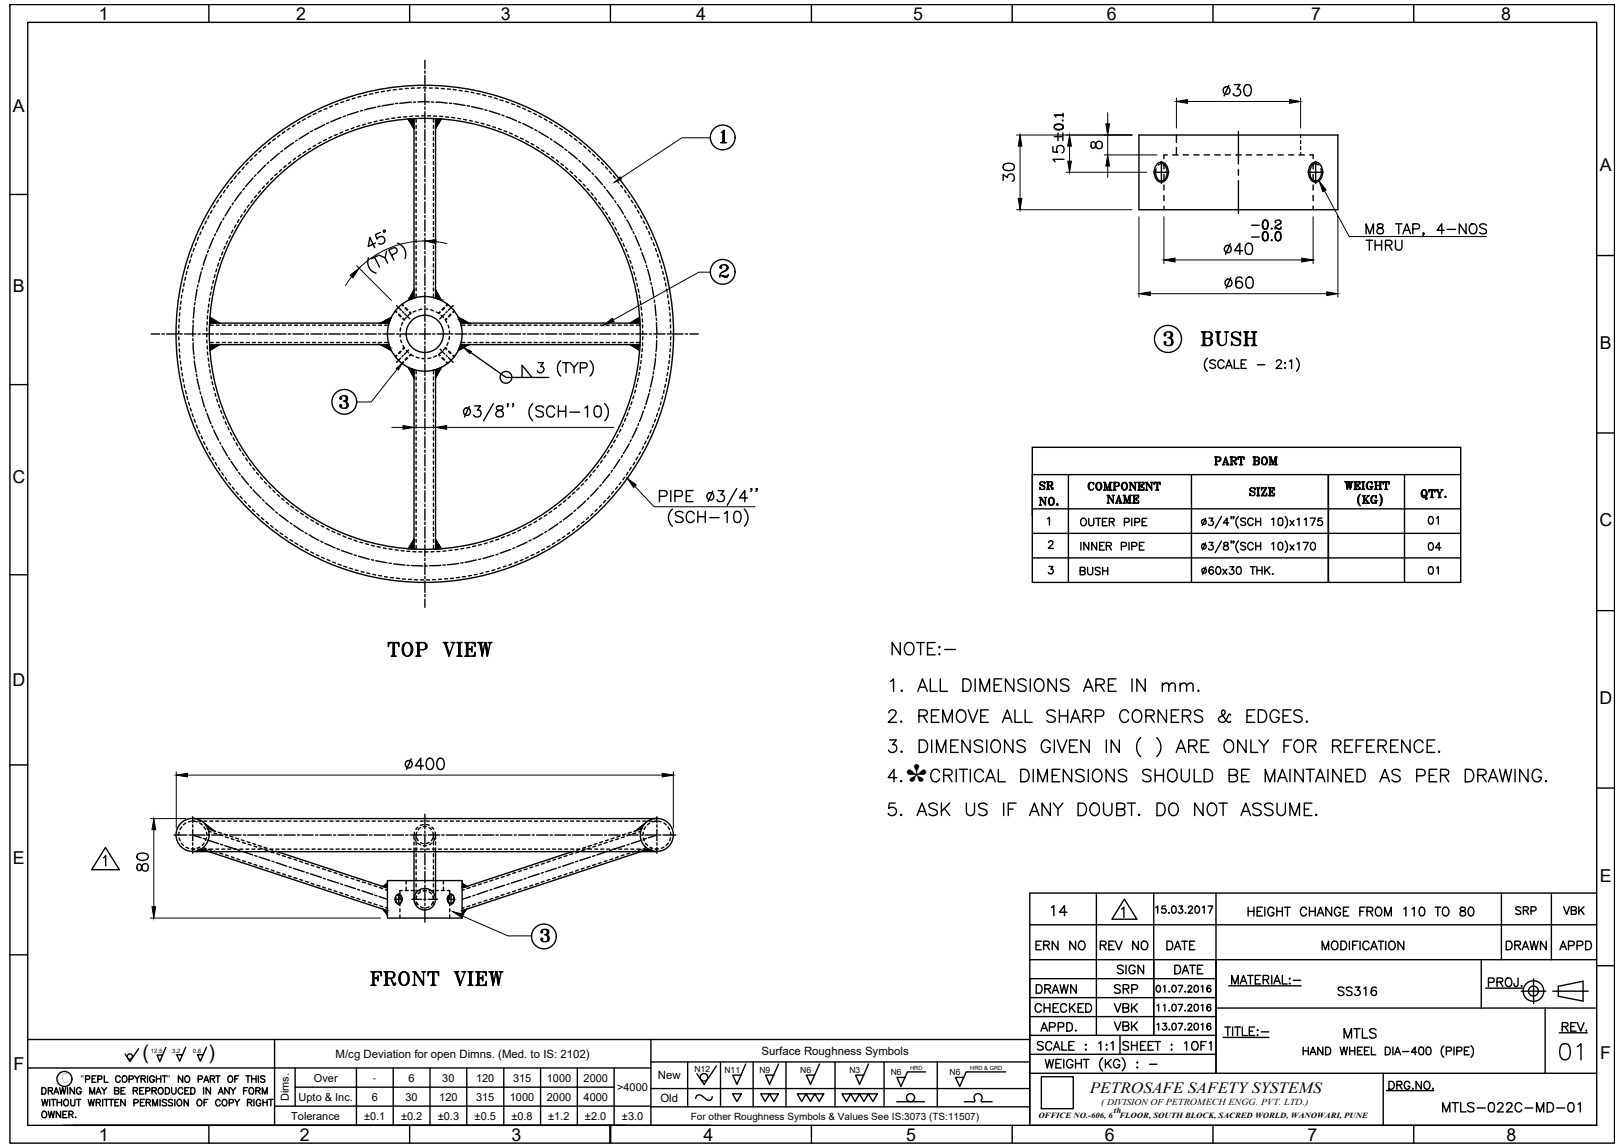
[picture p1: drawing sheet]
<svg xmlns="http://www.w3.org/2000/svg" width="297mm" height="210mm" viewBox="0 0 297 210" stroke-linecap="round" stroke-linejoin="round" font-family="sans-serif">
<defs><g id="words">
<text font-size="9" x="164.9" y="146">*</text>
<text font-size="6.2" x="284.7" y="195.1">01</text>
<g font-size="5.7">
<text x="219.1" y="64.6">BUSH</text>
<text x="70.2" y="121.4">TOP VIEW</text>
<text x="161.6" y="150.6">5. ASK US IF ANY DOUBT. DO NOT ASSUME.</text>
<text x="67" y="181.7">FRONT VIEW</text>
</g>
<g font-size="5.3">
<text x="162.3" y="121">NOTE:-</text>
<text x="161.9" y="127.7">1. ALL DIMENSIONS ARE IN mm.</text>
<text x="161.6" y="133.3">2. REMOVE ALL SHARP CORNERS &amp; EDGES.</text>
<text x="161.6" y="144.3">4. CRITICAL DIMENSIONS SHOULD BE MAINTAINED AS PER DRAWING.</text>
<text x="191.6" y="169">14</text>
</g>
<g font-size="4.9">
<text x="195.8" y="26.8" transform="rotate(-90 195.8 26.8)">±0.1</text>
<text x="203.6" y="179.6">SIGN</text>
<text x="214.1" y="179.6">DATE</text>
<text x="188.7" y="183.1">DRAWN</text>
<text x="203.2" y="183.1">SRP</text>
<text x="244.1" y="183.4">SS316</text>
<text x="188.4" y="186.6">CHECKED</text>
<text x="203.2" y="186.6">VBK</text>
<text x="245.2" y="191.2">MTLS</text>
<text x="263.2" y="204.6">MTLS-022C-MD-01</text>
</g>
<g font-size="4.4">
<text x="228.2" y="45.2">-0.0</text>
<text x="221.5" y="86.4">PART BOM</text>
<text x="189.4" y="90.7">SR</text>
<text x="189.4" y="93.8">NO.</text>
<text x="198.3" y="91">COMPONENT</text>
<text x="201.8" y="93.1">NAME</text>
<text x="227.9" y="92.1">SIZE</text>
<text x="245.2" y="90.7">WEIGHT</text>
<text x="260.3" y="97">01</text>
<text x="260.3" y="102">04</text>
<text x="196.8" y="106.5">BUSH</text>
<text x="260.3" y="106.2">01</text>
<text x="276.6" y="168.6">SRP</text>
<text x="285.4" y="168.6">VBK</text>
<text x="188.7" y="175">ERN NO</text>
<text x="200.4" y="175">REV NO</text>
<text x="212.7" y="175">DATE</text>
<text x="274.8" y="175">DRAWN</text>
<text x="284.7" y="175">APPD</text>
<text x="189.4" y="189.8">APPD.</text>
<text x="203.2" y="189.8">VBK</text>
</g>
<g font-size="3.6">
<text x="26.1" y="193.9">(</text>
<text x="38.2" y="193.9">)</text>
</g>
<g font-size="3.2">
<text x="18.1" y="3.6">1</text>
<text x="54.2" y="3.6">2</text>
<text x="91.7" y="3.6">3</text>
<text x="127.4" y="3.6">4</text>
<text x="167.1" y="3.6">5</text>
<text x="202.6" y="3.6">6</text>
<text x="239.9" y="3.6">7</text>
<text x="274.7" y="3.6">8</text>
<text x="2.4" y="20.5">A</text>
<text x="292.8" y="31.4">A</text>
<text x="2.4" y="53.4">B</text>
<text x="292.8" y="63.9">B</text>
<text x="2.3" y="88.5">C</text>
<text x="292.7" y="96.3">C</text>
<text x="2.3" y="125.5">D</text>
<text x="292.7" y="128.8">D</text>
<text x="2.4" y="158.1">E</text>
<text x="292.8" y="161.3">E</text>
<text x="2.5" y="195.8">F</text>
<text x="292.9" y="193.8">F</text>
<text x="18.1" y="208.7">1</text>
<text x="54.9" y="208.7">2</text>
<text x="93.6" y="208.7">3</text>
<text x="128.7" y="208.7">4</text>
<text x="165.8" y="208.7">5</text>
<text x="202.2" y="208.7">6</text>
<text x="239.3" y="208.7">7</text>
<text x="275.7" y="208.7">8</text>
</g>
<text font-size="2.9" x="199.4" y="200">PETROSAFE SAFETY SYSTEMS</text>
<text font-size="2.4" x="11.3" y="198.3">C</text>
<g font-size="2.1">
<text x="61.4" y="193.6">M/cg Deviation for open Dimns. (Med. to IS: 2102)</text>
<text x="120.4" y="197.5">New</text>
<text x="139.4" y="193">Surface Roughness Symbols</text>
<text x="120.9" y="201.6">Old</text>
</g>
<g font-size="2">
<text x="57.4" y="197.9">Over</text>
<text x="74.8" y="197.9">6</text>
<text x="80.9" y="197.9">30</text>
<text x="87.1" y="197.9">120</text>
<text x="93.9" y="197.9">315</text>
<text x="100.1" y="197.9">1000</text>
<text x="106.8" y="197.9">2000</text>
<text x="52.8" y="201.5" transform="rotate(-90 52.8 201.5)">Dims.</text>
<text x="54.7" y="201.4">Upto &amp; Inc.</text>
<text x="68" y="201.4">6</text>
<text x="74.2" y="201.4">30</text>
<text x="80.4" y="201.4">120</text>
<text x="87.1" y="201.4">315</text>
<text x="93.3" y="201.4">1000</text>
<text x="100.1" y="201.4">2000</text>
<text x="106.8" y="201.4">4000</text>
<text x="112.9" y="199.7">&gt;4000</text>
<text x="53.3" y="204.9">Tolerance</text>
<text x="66.6" y="204.9">±0.1</text>
<text x="73.4" y="204.9">±0.2</text>
<text x="80.1" y="204.9">±0.3</text>
<text x="86.9" y="204.9">±0.5</text>
<text x="93.6" y="204.9">±0.8</text>
<text x="100.3" y="204.9">±1.2</text>
<text x="107.1" y="204.9">±2.0</text>
<text x="113.8" y="204.9">±3.0</text>
</g>
<g font-size="1.8">
<text x="14.7" y="198.1">&quot;</text>
<text x="30.5" y="198.1">&quot;</text>
<text x="126.4" y="204.9">For other Roughness Symbols &amp; Values See IS:3073 (TS:11507)</text>
</g>
<text font-size="1.7" x="201.5" y="202.2">( DIVISION OF PETROMECH ENGG. PVT. LTD.)</text>
<g font-size="1.6">
<text x="68.3" y="197.8">-</text>
<text x="127.1" y="196.1">N12</text>
<text x="132.6" y="196.3">N11</text>
<text x="139" y="196.3">N9</text>
<text x="146.5" y="196.3">N6</text>
<text x="155.4" y="196.3">N3</text>
<text x="163" y="196.7">N6</text>
<text x="173.8" y="196.7">N6</text>
</g>
<g font-size="1.5">
<text x="203.9" y="203.6">th</text>
<text x="190" y="204.6">OFFICE NO.-606, 6</text>
<text x="204.9" y="204.6">FLOOR, SOUTH BLOCK, SACRED WORLD, WANOWARI, PUNE</text>
</g>
<g font-size="1.1">
<text x="27.6" y="192.8">12.5</text>
<text x="31.5" y="192.7">3.2</text>
<text x="35.3" y="192.7">0.8</text>
</g>
<g font-size="1">
<text x="166.6" y="195.8">HRD</text>
<text x="177.6" y="195.8">HRD &amp; GRD</text>
</g>
</g></defs>
<!-- layer: 0 -->
<g fill="#000" stroke="#000" stroke-width=".18">
<path d="M215.3 18.6l2-.4v.7zM236 18.2l2 .4-2 .3zM112.5 33.3l1-.9 .2 .4zM186.7 24.7l.3 2h-.6zM186.4 36.3h.6l-.3 2.1zM195.4 29.5h.7l-.4 2zM202.4 22.7h.7l-.4 2zM202.7 28.3l.4 2.1h-.7zM241.4 33.1l1.3 1.6-.6 .4zM38.4 58.1l1.8 1h-1.8zM64.1 50.4l1.6-1.3-1.1 1.7zM70.7 58.6l.9-.5-.2 .5z"/>
<path d="M74.9 54.6h.9l-.6 .2zM75.8 53v1.6h-.9zM79.7 53l.9 1.6h-.9zM79.7 54.6h.9v.2zM77.8 44.1l2-.2v.7zM83.9 58.1l.9 .5h-.7zM110.4 59.5l1.7-1.3 .3 .6zM115.3 59.1l1.8-1v1zM208.4 53.7l2.1-.3v.7zM213 47.6l2.1-.4v.7zM238.3 47.2l2 .4-2 .3zM242.8 53.4l2.1 .3-2.1 .4z"/>
<path d="M38.4 63.1h1.8l-1.8 1zM69.7 63.1h1.5l.2 .5zM72.5 67.4l1.1-.9-.7 1.2zM73.7 77.9l2.1 .3-2.1 .4zM74.7 67.2l.5 .3h-.4zM74.8 67.5l1 .1zM80.3 67.5h.3v.1zM80.3 67.5l.5-.3-.2 .3zM79.7 78.2l2-.3v.7zM84.3 63.1h1.5l-1 .5zM84.8 63.6l1.5 .7-.3 .4zM115.3 63.1h1.8v1z"/>
<path d="M114.8 87.5l1.7 1.3-.5 .4zM28.2 149.8l.3 2h-.7zM32.3 141.8l2-.3v.7zM36.6 155.6l1.1 .1zM36.6 155.6l.3-.2 .4 .2zM37.5 150.7l.6 .5h-.3zM37.8 151.2h.3l.6 .5zM117.4 151.2h.2l-.2 .5zM117.4 151.2l.6-.5-.4 .5zM118.2 155.6l1 .1zM118.2 155.6l.4-.2 .3 .2zM121.2 141.5l2 .3-2 .4z"/>
<path d="M27.8 165.9h.7l-.3 2.1zM82.8 166.8l2 .5-.2 .7z"/>
<path d="M74.7 21.8l1.1-.1zM74.7 21.8l1.1 1.7v-1.7z"/>
<path d="M79.7 21.7l1.1 .1zM79.7 21.8v1.7l1.1-1.7z"/>
<path d="M70.7 58.6l.5 .5 .2-.5zM69.7 59.1l1-.5 .5 .5z"/>
<path d="M74.9 54.6l-.1 .2h.4zM74.8 54.8h.4l-.5 .2z"/>
<path d="M79.7 54.6l.9 .2zM80.3 54.8h.3l.2 .2z"/>
<path d="M84.1 58.6l1.7 .5-1-.5zM84.1 58.6l1.7 .5h-1.5z"/>
<path d="M69.7 63.1l1 .5h.7zM70.7 63.6h.7l.2 .6z"/>
<path d="M74.8 67.5l.1 .1h.9zM74.9 67.6h.9v1.6z"/>
<path d="M79.7 67.6h.9l-.3-.1zM79.7 67.6h.9l-.9 1.6z"/>
<path d="M84.3 63.1l-.2 .5h.7zM84.1 63.6h.7l-.9 .6z"/>
<path d="M75.8 98.7v1.7h-1.1zM74.7 100.4l1.1 .1z"/>
<path d="M79.7 98.7l1.1 1.7h-1.1zM79.7 100.4h1.1z"/>
<path d="M36.3 155.7h1.4l-1.1-.1zM36.3 155.7l1.7 .1z"/>
<path d="M37.8 151.2l.3 .5h.6zM38.1 151.7h.6l.5 .3z"/>
<path d="M116.8 151.7h.6v-.5zM116.3 152l.5-.3h.6z"/>
<path d="M117.8 155.7h1.4l-1-.1zM117.5 155.8l1.7-.1z"/>
<path d="M70.1 166.4l.8 .3h-.6zM70.3 166.7l.6 .8v-.8z"/>
<path d="M70.1 162.2l.8-.6v.6zM70.1 162.2l.8 .3v-.3z"/>
<path d="M84.6 161.6l.8 .6h-.8zM84.6 162.2v.3l.8-.3z"/>
<path d="M84.6 166.7l.8-.3-.2 .3zM84.6 166.7v.8l.6-.8z"/>
</g>
<g fill="none" stroke="#000" stroke-width=".25">
<path d="M1.8 .8h293.7v208.4h-293.7zM5.1 4.1h287.1v201.8h-287.1zM38.2 .8v3.3M59.8 19.8l-.5 .3M60.8 19.4l-.5 .2M61.8 19l-.5 .2M62.9 18.6l-.5 .2M63.9 18.3l-.5 .1M65 17.9l-.5 .2M66 17.6l-.5 .2M67.1 17.4l-.5 .1M68.2 17.1l-.6 .2"/>
<path d="M68.7 19.6l-1.9 .5M69.3 16.9l-.6 .1M69.6 19.4l-.5 .1M70.4 16.7l-.6 .1M71.4 16.5l-.5 .1M72 19l-2.1 .4M72.5 16.4l-.5 .1M72.8 18.9l-.4 .1M73.6 16.3h-.5M74.2 16.2h.5M75 .8v3.3M75.3 18.7l-2.1 .2"/>
<path d="M75.7 18.7h.4M75.8 16.1l-.5 .1M76.5 18.7h2.1M76.9 16.1h-.5M77.5 16.1h.5M77.8 11v1.6M77.8 13v.4M77.8 13.8v2.1M77.8 16.3v.4M77.8 17.1v2.1M77.8 19.6v.4M78.6 16.1h.5"/>
<path d="M79 18.7h.4M79.7 16.1l.5 .1M79.8 18.7l2 .2M80.8 16.2h.5M81.9 16.3h.5M82.3 18.9h.4M82.9 16.4l.6 .1M83.1 19l2 .3M84 16.5l.6 .1M85.1 16.7l.6 .1M85.5 19.3l.4 .1M86.2 16.9l.5 .1"/>
<path d="M86.3 19.5l2 .5M87.3 17.1l.5 .1M88.3 17.3l.6 .2M89.5 17.6l.5 .2M90.5 17.9l.5 .2M91.5 18.3l.6 .1M92.6 18.6l.5 .2M93.6 19l.5 .2M94.7 19.4l.5 .2M95.7 19.8l.5 .2M111.7 .8v3.3M148.5 .8v3.3"/>
<path d="M185.3 .8v3.3M222 .8v3.3M224.9 15.6l-.9 2M225.9 15.5h1l-.5 .8a.68 .68 0 0 1 .6 .9 .68 .68 0 0 1-1.1 .2l-.2-.3M227.9 15.6a.63 .63 0 0 1 1 .3 1.08 1.08 0 0 1-.7 1.7 1.3 1.3 0 0 1-.3-2zM258.7 .8v3.3M1.8 35.6h3.3M38.3 39.5l-.3 .5M38.8 38.5l-.3 .5M39.4 37.6l-.3 .4M40 36.6l-.3 .5M40.6 35.8l-.3 .4"/>
<path d="M41 39.9l-.2 .3M41.2 34.8l-.3 .5M41.8 33.9l-.3 .5M42.2 37.8l-1 1.7M42.5 33.1l-.3 .4M42.7 37.1l-.2 .4M43.2 32.2l-.3 .5M43.9 31.4l-.3 .4M44.2 35.1l-1.2 1.7M44.3 39.3l-.3 .4M44.7 30.6l-.4 .4M44.7 34.4l-.2 .4"/>
<path d="M45 38.4l-.3 .4M45.4 29.8l-.4 .4M45.6 37.5l-.3 .4M46.2 29l-.4 .4M46.3 36.6l-.4 .5M46.3 32.6l-1.3 1.5M46.9 32l-.3 .3M46.9 35.8l-.3 .4M47 28.2l-.4 .4M47.7 34.9l-.4 .4M47.8 27.5l-.4 .3M48.4 34.1l-.4 .4"/>
<path d="M48.6 30.2l-1.4 1.5M48.6 26.8l-.4 .3M49.1 33.3l-.3 .4M49.2 29.7l-.3 .3M49.5 26.1l-.4 .3M49.9 32.5l-.4 .4M50.4 25.4l-.5 .3M50.7 31.8l-.4 .3M51.1 28.1l-1.6 1.3M51.2 24.7l-.4 .3M51.5 31l-.4 .4M51.7 27.5l-.3 .3"/>
<path d="M52.1 24.1l-.4 .3M52.4 30.3l-.5 .4M53 23.5l-.4 .3M53.2 29.6l-.4 .4M53.7 26.1l-1.6 1.2M54 22.9l-.5 .3M54.1 28.9l-.4 .4M54.4 25.6l-.3 .3M54.9 22.3l-.5 .3M55 28.3l-.4 .3M55.9 21.7l-.5 .3M55.9 27.7l-.4 .3"/>
<path d="M56.5 24.3l-1.8 1.1M56.9 21.2l-.6 .3M56.9 27.1l-.5 .3M57.2 23.9l-.3 .2M57.8 26.6l-.5 .2M57.8 20.7l-.5 .3M58.8 26l-.5 .3M58.8 20.3l-.5 .2M59.4 22.8l-1.8 .9M59.7 25.5l-.5 .3M60.2 22.5l-.4 .1M60.7 25l-.5 .3"/>
<path d="M61.7 24.6l-.5 .2M62.4 21.5l-1.9 .8M62.7 24.2l-.5 .2M63.2 21.2l-.4 .2M63.8 23.7l-.6 .2M64.8 23.4l-.5 .2M65.6 20.4l-2 .7M65.8 23l-.5 .2M66.3 20.2l-.3 .1M66.9 22.7l-.6 .2M67.9 22.4l-.5 .1M69 22.2l-.5 .1"/>
<path d="M70.1 22h-.5M71.2 21.7l-.6 .1M72.3 21.6l-.6 .1M73.4 21.4l-.6 .1M74.4 21.4h-.5M74.7 21.8l1.1 1.7M75.5 21.2l-.5 .1M75.8 21.7v32.9M76.1 21.2h.5M76.2 21.7v.7M76.2 22.9v.6M76.2 24v.6"/>
<path d="M76.2 25.1v.6M76.2 26.2v.6M76.2 27.3v.6M76.2 28.4v.6M76.2 29.5v.6M76.2 30.6v.6M76.2 31.7v.6M76.2 32.8v.6M76.2 33.9v.6M76.2 35v.6M76.2 36.1v.6M76.2 37.2v.6"/>
<path d="M76.2 38.3v.6M76.2 39.4v.6M77.2 21.2h.5M77.8 20.4v2.1M77.8 22.9v.4M77.8 23.7v2.1M77.8 26.2v.4M77.8 27v2.1M77.8 29.5v.4M77.8 30.3v2.1M77.8 32.8v.4M77.8 33.6v2.1"/>
<path d="M77.8 36.1v.4M77.8 36.9v2.1M77.8 39.4v.4M78.3 21.2h.5M79.3 21.7v.7M79.3 22.9v.6M79.3 24v.6M79.3 25.1v.6M79.3 26.2v.6M79.3 27.3v.6M79.3 28.4v.6M79.3 29.5v.6"/>
<path d="M79.3 30.6v.6M79.3 31.7v.6M79.3 32.8v.6M79.3 33.9v.6M79.3 35v.6M79.3 36.1v.6M79.3 37.2v.6M79.3 38.3v.6M79.3 39.4v.6M79.4 21.2l.5 .1M79.7 21.7v32.9M80.5 21.3h.5"/>
<path d="M80.8 21.8l-1.1 1.7M81.6 21.4h.5M82.7 21.5l.5 .1M83.8 21.7h.5M84.8 21.8l.6 .2M85.9 22l.5 .2M87 22.3l.5 .1M88.1 22.5l.5 .2M88.7 20.1l.4 .1M89.1 22.8l.6 .2M89.5 20.3l2 .6M90.2 23.2l.5 .2"/>
<path d="M91.2 23.5l.5 .2M91.9 21.1l.3 .1M92.2 23.9l.6 .2M92.6 21.4l1.9 .7M93.3 24.3l.5 .2M94.3 24.8l.4 .2M94.9 22.3l.4 .2M95.3 25.3l.5 .2M95.7 22.6l1.8 .9M96.2 25.8l.5 .2M96.6 20.3l.6 .2M97.2 26.3l.5 .2"/>
<path d="M97.7 20.7l.5 .3M97.9 23.7l.4 .2M98.2 26.8l.4 .3M98.6 24.1l1.8 1.1M98.6 21.2l.5 .3M99.1 27.4l.5 .3M99.6 21.7l.5 .3M100 28l.5 .3M100.6 22.3l.4 .3M100.7 25.4l.3 .2M100.9 28.6l.4 .3M101.4 25.9l1.7 1.1"/>
<path d="M101.5 22.9l.5 .3M101.8 29.3l.4 .3M102.4 23.5l.5 .2M102.7 30l.4 .3M103.3 24.1l.5 .3M103.4 27.3l.4 .2M103.5 30.6l.4 .4M104.1 27.8l1.6 1.3M104.2 24.7l.5 .3M104.4 31.4l.4 .3M105.1 25.3l.5 .4M105.2 32.1l.3 .4"/>
<path d="M106 32.9l.3 .4M106 29.4l.3 .3M106 26.1l.4 .3M106.6 29.9l1.4 1.5M106.7 33.7l.4 .4M106.8 26.7l.5 .4M107.4 34.5l.4 .4M107.7 27.5l.4 .3M108.2 35.3l.3 .4M108.3 31.7l.3 .2M108.5 28.2l.4 .4M108.9 36.2l.3 .4"/>
<path d="M108.9 32.2l1.4 1.6M109.3 29l.4 .4M109.6 37l.3 .5M110.1 29.7l.3 .5M110.2 37.9l.3 .5M110.5 34.1l.3 .3M110.8 38.8l.4 .5M110.8 30.6l.4 .4M111 34.8l1.3 1.6M111.4 39.7l.3 .5M111.5 31.4l.4 .4M112.3 32.2l.3 .4"/>
<path d="M112.5 36.7l.2 .4M113 33l.3 .5M113 37.4l1.1 1.7M113.6 33.9l.4 .5M114.3 34.8l.3 .4M114.3 39.5l.2 .4M114.9 35.7l.3 .5M115.5 36.6l.3 .5M116.1 37.6l.3 .4M116.7 38.5l.3 .5M117.2 39.5l.3 .4M183.6 33v-1.1l.8 .6a.64 .64 0 0 1 .8-.7 .64 .64 0 0 1 .4 .9l-.1 .3-.2 .2"/>
<path d="M183.7 30.2a1.59 1.59 0 0 1 1.8 0 .68 .68 0 0 1-.2 .9 1.95 1.95 0 0 1-1.6-.1zM194.7 29.2h-2l.4 .4M199.8 26.1a.76 .76 0 0 0 .2 1l.4-.1v-.2a.87 .87 0 0 1 .9-.9h.2a.79 .79 0 0 1-.2 1.3 1.03 1.03 0 0 1-.9-1.1l-.2-.2zM208.4 24.7h36.5v13.7h-36.5zM211.1 31.5h2.9M211.8 30a1.18 1.18 0 0 1 1.3-.2 1.18 1.18 0 0 1 .7 1.1 1.83 1.83 0 0 1-1.3 2.4 1.92 1.92 0 0 1-1-2.9zM212 30.2a.91 .91 0 0 1 1-.1 .91 .91 0 0 1 .5 .8 1.65 1.65 0 0 1-1 2.2 1.6 1.6 0 0 1-.9-2.2M212.6 29.5v4.1M213 30v.9M213 31.9v1M213 33.9v.9M213 35.8v.9"/>
<path d="M213 37.7v.7M213.7 28.3h-.7v.7M214.6 28.3h1M215.3 24.7v1.4M215.3 27v1.3M216.5 28.3h1M218.5 28.3h1M220.4 28.3h1M222.3 28.3h1M224.2 28.3h1M226.2 28.3h1M226.7 24v6"/>
<path d="M226.7 31v1.1M226.7 33.1v6M228.1 28.3h1M230 28.3h1M232 28.3h.9M233.9 28.3h1M235.8 28.3h1M237.7 28.3h1M238 24.7v.5M238 25.7v.6M238 26.8v.6M238 27.9v.4"/>
<path d="M239.4 31.5h2.8M239.7 28.3h.6v.7M240 30a1.18 1.18 0 0 1 1.3-.2 1.18 1.18 0 0 1 .7 1.1 1.83 1.83 0 0 1-1.2 2.4 1.92 1.92 0 0 1-1.1-2.9zM240.3 30v.9M240.3 31.9v1M240.3 33.9v.9M240.3 35.8v.9M240.3 37.7v.7M240.8 29.5v4.1M241.3 30.2a.91 .91 0 0 0-1-.1 .91 .91 0 0 0-.5 .8 1.59 1.59 0 0 0 1 2.2 1.6 1.6 0 0 0 .9-2.2M244.9 39.6v.1M32.8 59.5l-.1 .5"/>
<path d="M32.8 58.4v.5M32.9 57.3v.5M33 56.2l-.1 .5M33.1 55.1v.6M33.3 54l-.1 .6M33.5 52.9l-.1 .6M33.7 51.8l-.1 .6M34 50.7l-.2 .6M34.2 49.7l-.1 .5M34.5 48.6l-.2 .6M34.8 47.6l-.1 .5M35.1 46.5l-.1 .6"/>
<path d="M35.3 59.5v2M35.3 58.7v.4M35.5 45.5l-.2 .5M35.6 56.2l-.2 2M35.7 55.4l-.1 .4M35.9 44.5l-.2 .5M36.1 52.9l-.4 2.1M36.2 52.1v.4M36.3 43.5l-.2 .5M36.8 42.4l-.2 .6M36.8 49.7l-.4 2M37.1 49l-.1 .3"/>
<path d="M37.3 41.4l-.3 .5M37.8 40.5l-.3 .5M37.8 46.6l-.6 1.9M37.9 58.9v.6M38 57.8l-.1 .6M38.1 56.7l-.1 .6M38.1 45.8l-.1 .4M38.2 55.7l-.1 .5M38.4 59.1h32.8M38.4 59.5h.6M38.4 54.6l-.1 .5M38.4 58.1l1.8 1"/>
<path d="M38.6 53.5l-.1 .5M38.8 52.4l-.1 .5M39.1 43.5l-.8 2M39.1 51.3l-.2 .5M39.4 50.3l-.2 .5M39.4 42.8l-.2 .4M39.6 59.5h.5M39.7 49.2l-.2 .5M40 48.2l-.2 .5M40.4 47.1l-.2 .6M40.6 40.6l-1 1.8M40.7 59.5h.5"/>
<path d="M40.8 46.1l-.2 .5M41.2 45.1l-.2 .5M41.7 44.1l-.3 .5M41.8 59.5h.5M42.2 43.1l-.3 .5M42.6 42.1l-.2 .5M42.9 59.5h.5M43.2 41.2l-.3 .4M43.7 40.2l-.2 .5M44 59.5h.5M45.1 59.5h.5M46.2 59.5h.5"/>
<path d="M47.3 59.5h.5M48.4 59.5h.5M49.5 59.5h.5M50.6 59.5h.5M51.7 59.5h.5M52.8 59.5h.5M53.9 59.5h.5M55 59.5h.5M56.1 59.5h.5M57.2 59.5h.5M58.3 59.5h.5M59.4 59.5h.5"/>
<path d="M60.5 59.5h.5M61.6 59.5h.5M62.7 59.5h.5M63.8 59.5h.5M64.9 59.5h.5M66 59.5h.5M67.1 59.5h.5M67.4 47.2a2.11 2.11 0 0 0 1.4 2.8M68.2 59.5h.5M68.5 47.1l1 1.8M68.7 44.5l-1.3 .6 .3-1.6 .9 1.8M69.2 46.8l-1.3 .6"/>
<path d="M69.3 59.5h.6M69.3 46.7l1.2 .5 .5 1M69.6 42.5l-.9 .5 .3 .8a.72 .72 0 0 1 1-.6 .72 .72 0 0 1 .4 1.1 .72 .72 0 0 1-1.1 .2M70.4 59.5h.7M70.7 46l-.2 1.2M71.6 46.7l.8-.4a.52 .52 0 0 0 .2-.7 .52 .52 0 0 0-.6-.2l-.8 .3 .9 1.9M71.6 58.1l-1.9 1M72.3 57l.3 .2M72.4 56.9l.2 .2M72.6 55.9l.8 .9M72.7 44.5a2.11 2.11 0 0 1 1.4 2.8M72.9 57.6l.4 .4"/>
<path d="M73 57.5l.4 .4M73.5 55.7l.2 .3M73.6 55.7l.2 .2M73.7 57l.2 .2M73.7 59l-.2 .5M73.7 58.4l.3 .2M73.8 58.3l.2 .2M74.1 57.4l.9 .9M74.1 56.4l.4 .4M74.2 56.3l.4 .4M74.3 58.1l-.3 .4M74.9 57.1l.2 .3-.4 .3"/>
<path d="M75 57.1l.2 .2M75.8 53l-1.1 2M76.1 56.9l-.5 .2M76.2 40.5v.6M76.2 41.6v.6M76.2 42.7v.6M76.2 43.8v.6M76.2 44.9v.6M76.2 46v.6M76.2 47.1v.6M76.2 48.3v.5M76.2 49.4v.5"/>
<path d="M76.2 50.5v.5M76.2 51.6v.5M76.2 52.7v.5M76.2 53.8v.7M77.2 56.6l-.5 .1M77.7 56.6h.6M77.8 40.2v2.1M77.8 42.7v.4M77.8 43.5v2.1M77.8 46v.4M77.8 46.8v2.1M77.8 49.3v.4"/>
<path d="M77.8 50.2v2M77.8 52.6v.4M77.8 53.5v2M77.8 56v.3M77.8 56.8v2M77.8 59.3v.4M78.8 56.7l.5 .2M79.3 40.5v.6M79.3 41.6v.6M79.3 42.7v.6M79.3 43.8v.6M79.3 44.9v.6"/>
<path d="M79.3 46v.6M79.3 47.1v.6M79.3 48.3v.5M79.3 49.4v.5M79.3 50.5v.5M79.3 51.6v.5M79.3 52.7v.5M79.3 53.8v.7M79.7 53l1.1 2M79.8 57.1l.5 .2M80.5 57.1l-.2 .2M80.6 57.1l-.3 .3"/>
<path d="M80.7 57.7l.5 .4M81.3 56.3l-.4 .4M81.4 56.4l-.4 .4M81.4 57.5l-.9 .9M81.5 58.5l.2 .5M81.7 58.3l-.2 .2M81.8 58.4l-.3 .2M81.8 57l-.2 .2M81.9 55.7l-.2 .2M82 55.7l-.3 .3M82 59.5l.2 .5M82.5 57.5l-.4 .4"/>
<path d="M82.6 57.6l-.4 .4M82.9 55.9l-.9 .9M83.1 56.9l-.2 .2M83.2 57l-.3 .2M83.9 58.1l1.9 1M84.3 59.1h32.8M84.4 59.5h.7M85.6 59.5h.6M86.7 59.5h.6M87.8 59.5h.6M88.9 59.5h.6M90 59.5h.6"/>
<path d="M91.1 59.5h.6M92.2 59.5h.6M93.3 59.5h.6M94.4 59.5h.6M95.5 59.5h.6M96.6 59.5h.6M97.7 59.5h.6M98.8 59.5h.6M99.9 59.5h.6M101 59.5h.6M102.2 59.5h.5M103.3 59.5h.5"/>
<path d="M104.4 59.5h.5M105.5 59.5h.5M106.6 59.5h.5M107.7 59.5h.5M108.8 59.5h.5M109.9 59.5h.5M111 59.5h.5M112 40.7l.3 .4M112.1 59.5h.5M112.6 41.6l.2 .5M113.1 42.6l.2 .5M113.2 59.5h.5"/>
<path d="M113.6 43.6l.2 .5M114 44.6l.3 .5M114.3 59.5h.5M114.5 45.6l.2 .5M114.7 40.2l1 1.9M114.9 46.6l.2 .5M115.3 47.6l.2 .6M115.4 59.5h.5M115.7 48.7l.1 .5M115.9 42.4l.1 .4M116 49.7l.1 .5M116.2 43.2l.9 1.8"/>
<path d="M116.3 50.8l.1 .5M116.5 59.5h.6M116.5 51.8l.2 .6M116.8 52.9l.1 .6M117 54l.1 .6M117.1 58.1l-1.8 1M117.2 55.1l.1 .5M117.2 45.4l.1 .4M117.3 56.2l.1 .5M117.4 57.3l.1 .5M117.5 46.2l.7 1.9M117.6 58.4v.5"/>
<path d="M117.6 59.5v.5M117.7 40.5l.3 .4M118.2 41.4l.2 .5M118.3 48.5l.1 .4M118.5 49.3l.5 2M118.7 42.4l.2 .5M119.1 43.4l.2 .5M119.1 51.7l.1 .4M119.3 52.5l.4 2.1M119.5 44.4l.3 .5M119.8 54.9v.5M119.9 55.8l.2 2"/>
<path d="M120 45.5l.1 .5M120.1 58.2v.4M120.1 59l.1 2.1M120.3 46.5l.2 .5M120.7 47.6l.1 .5M121 48.6l.1 .5M121.3 49.7l.1 .5M121.5 50.7l.2 .6M121.8 51.8l.1 .6M122 52.9l.1 .6M122.2 54l.1 .5M122.3 55.1l.1 .5"/>
<path d="M122.5 56.2l.1 .5M122.6 57.3v.5M122.7 58.4v.5M122.7 59.5v.5M225.2 44.6l-.9 2M225.3 50.8l-.9 1.9M227.3 51a.61 .61 0 0 0-.5-.3 .61 .61 0 0 0-.6 .4 1.51 1.51 0 0 0 .2 1.5 .64 .64 0 0 0 1-.2 .64 .64 0 0 0-.5-.9 .64 .64 0 0 0-.8 .6M227.4 45.9h-1.5l1-1.4v2.1M228.3 50.8a.69 .69 0 0 1 1 .3 1.77 1.77 0 0 1-.2 1.5 .69 .69 0 0 1-1-.2 1.73 1.73 0 0 1 .2-1.6zM250 42.8v-1.8l.7 1.8 .7-1.8v1.8M250 44h1.2M250.6 44v1.8"/>
<path d="M251.7 44v1.8M251.7 44.9h1.2M252.2 41a.36 .36 0 0 0 .1 .6 .66 .66 0 0 1 .8 .3 .66 .66 0 0 1-.1 .8 .69 .69 0 0 1-1-.3 .7 .7 0 0 1 .9-.8 .36 .36 0 0 0 .1-.6zM252.9 44v1.8M253.6 44.9l1-.1 .2-.3-.1-.4-.4-.1h-.7v1.8M254.2 44.9l.6 .9M255.4 44v1.3a.6 .6 0 0 0 .6 .5 .6 .6 0 0 0 .6-.5v-1.3M255.4 41h1.2M256 41v1.8M256.8 42.8l.7-1.8 .6 1.8M257 42.1h.9M258.6 41.9h.8a.47 .47 0 0 0 .4-.5 .47 .47 0 0 0-.4-.4h-.8v1.8"/>
<path d="M260.6 42.7h-.2h.2l-.2 .4M264.3 42.1h-1.3l.9-1.1v1.8M264.8 42h1.6M268.3 41v1.8l-1.2-1.8v1.8M269.1 41.2a.75 .75 0 0 1 1-.1 .75 .75 0 0 1 .2 1 .7 .7 0 0 1-.7 .7 .7 .7 0 0 1-.7-.7zM272 41.2a.7 .7 0 0 0-1.2 .2l.2 .2 .9 .4 .1 .5a.82 .82 0 0 1-1.2 0M292.2 46.8h3.3M1.8 70.4h3.3M27.7 61.1h1.5M29.6 61.1h.5M30.5 61.1h2M32.7 60.6v.5"/>
<path d="M32.7 61.7v.5M32.8 62.8v.5M32.8 63.9l.1 .5M32.9 65v.5M32.9 61.1h.5M33 66.1l.1 .5M33.1 67.2l.1 .5M33.3 68.3l.1 .5M33.5 69.3l.1 .6M33.7 70.4l.1 .5M33.8 61.1h2M34 71.5l.1 .5"/>
<path d="M34.2 72.5l.1 .6M34.5 73.6l.2 .6M34.8 74.7l.2 .5M35.2 75.7l.1 .5M35.3 62v.3M35.3 62.8l.2 2M35.5 65.2l.1 .4M35.6 66.1l.3 2M35.6 76.7l.1 .5M35.9 77.8l.3 .5M35.9 68.5l.1 .4M36.1 69.3l.4 2"/>
<path d="M36.2 61.1h.5M36.4 78.8l.2 .5M36.6 71.7l.1 .4M36.8 79.8l.2 .5M36.9 72.5l.6 2M37.1 61.1h2M37.6 74.9l.1 .4M37.8 62.2l.1 .6M37.8 60v.6M37.8 61.1v.6M37.9 75.6l.7 1.9M37.9 63.3l.1 .6"/>
<path d="M38 64.4v.6M38.1 65.5l.1 .6M38.2 66.6l.1 .6M38.4 63.1h32.8M38.4 62.7h.6M38.4 67.7l.1 .5M38.6 68.8l.1 .5M38.8 77.9l.1 .4M38.8 69.8l.1 .6M39.1 70.9l.1 .5M39.1 78.7l.9 1.8M39.4 72l.1 .5"/>
<path d="M39.5 61.1h.5M39.6 62.7h.5M39.7 73.1l.1 .5M40 74.1l.2 .5M40.2 63.1l-1.8 1M40.4 61.1h2M40.4 75.1l.2 .5M40.7 62.7h.5M40.8 76.1l.2 .6M41.2 77.2l.2 .5M41.7 78.1l.2 .5M41.8 62.7h.5"/>
<path d="M42.2 79.1l.2 .5M42.8 61.1h.5M42.9 62.7h.5M43.7 61.1h2.1M44 62.7h.5M45.1 62.7h.5M46.1 61.1h.5M46.2 62.7h.5M47 61.1h2.1M47.3 62.7h.5M48.4 62.7h.5M49.4 61.1h.5"/>
<path d="M49.5 62.7h.5M50.3 61.1h2.1M50.6 62.7h.5M51.7 62.7h.5M52.7 61.1h.5M52.8 62.7h.5M53.6 61.1h2.1M53.9 62.7h.5M55 62.7h.5M56 61.1h.5M56.1 62.7h.5M56.9 61.1h2.1"/>
<path d="M57.2 62.7h.5M58.3 62.7h.5M59.4 61.1h.4M59.4 62.7h.5M60.2 61.1h2.1M60.5 62.7h.5M61.6 62.7h.5M62.7 61.1h.4M62.7 62.7h.5M63.5 61.1h2.1M63.8 62.7h.5M64.9 62.7h.5"/>
<path d="M66 61.1h.4M66 62.7h.5M66.8 61.1h2.1M67.1 62.7h.5M68.2 62.7h.5M69.3 61.1h.4M69.3 62.7h.6M69.7 63.1l1.9 1.1M70.1 61.1h2.1M70.4 62.7h.7M72.6 65l-.3 .2M72.6 61.1h.4"/>
<path d="M72.6 65.1l-.2 .2M73.2 61.1v.6M73.3 60l-.1 .6M73.3 64.2l-.4 .4M73.4 62.2l.1 .5M73.4 65.5l-.8 .8M73.4 61.1h2.1M73.4 64.3l-.4 .4M73.7 63.2l.3 .5M73.7 66.2l-.2 .2M73.8 65.1l-.2 .2M73.8 66.3l-.2 .2"/>
<path d="M74 63.6l-.3 .2M74 63.7l-.2 .3M74.4 64.1l.4 .4M74.5 65.4l-.4 .5M74.6 65.5l-.4 .4M74.7 67.2l1.1 2M74.8 64l-.8 .8M75.1 64.8l-.2 .3M75.2 64.8l.4 .3M75.2 64.9l-.2 .2M75.8 67.6v32.9M75.9 61.1h.4"/>
<path d="M76.2 65.3l.5 .2M76.2 67.8v.6M76.2 69v.5M76.2 70.1v.5M76.2 71.2v.5M76.2 72.3v.5M76.2 73.4v.5M76.2 74.5v.5M76.2 75.6v.5M76.2 76.7v.5M76.2 77.8v.5M76.2 78.9v.5"/>
<path d="M76.2 80v.5M76.7 61.1h2.1M77.2 65.6h.6M77.8 60.1v2M77.8 62.6v.4M77.8 63.4v2M77.8 65.9v.4M77.8 66.7v2M77.8 69.2v.4M77.8 70v2M77.8 72.5v.4M77.8 73.3v2"/>
<path d="M77.8 75.8v.4M77.8 76.6v2M77.8 79.1v.4M77.8 79.9v2M78.9 65.5l-.6 .1M79.2 61.1h.4M79.3 67.8v.6M79.3 69v.5M79.3 70.1v.5M79.3 71.2v.5M79.3 72.3v.5M79.3 73.4v.5"/>
<path d="M79.3 74.5v.5M79.3 75.6v.5M79.3 76.7v.5M79.3 77.8v.5M79.3 78.9v.5M79.3 80v.5M79.7 67.6v32.9M79.9 65.1l-.5 .2M80 61.1h2.1M80.3 64.9l.2 .2M80.6 63.9l.8 .9M80.8 64.5l-.5 .3 .3 .3"/>
<path d="M80.8 67.2l-1.1 2M80.9 65.5l.4 .4M81 65.4l.4 .5M81.5 63.7l-.3 .4M81.5 63.7l.2 .3M81.5 63.6l.3 .2M81.7 65l.2 .2M81.7 66.3l.2 .2M81.7 66.2l.3 .2M82 62.7l-.2 .5M82.1 65.4l.8 .9M82.1 64.3l.4 .4"/>
<path d="M82.2 64.2l.4 .4M82.3 61.6l-.1 .5M82.3 60.6v.5M82.5 61.1h.4M82.9 65.1l.2 .2M82.9 65l.3 .2M83.3 61.1h2.1M84.3 63.1h32.8M84.4 62.7h.7M85.6 62.7h.6M85.8 61.1h.4M85.8 63.1l-1.9 1.1"/>
<path d="M85.9 74.4l-.9 1.9M86.1 64.5l6.5 4.6h7.8M86.6 61.1h2.1M86.7 62.7h.6M86.9 74.3h1l-.5 .7a.66 .66 0 0 1 .7 .8 .66 .66 0 0 1-.9 .5l-.3-.1-.2-.3M87.8 62.7h.6M88.9 62.7h.6M89.1 61.1h.4M89.9 61.1h2.1M90 62.7h.6M90.3 73.9l-1.8 3.1M91 74.4l-.2 .3 .3 .3a.82 .82 0 0 1 1 .9 .68 .68 0 0 1-.9 .4 .68 .68 0 0 1-.4-.9l.9-.4a.42 .42 0 0 0 .2-.6z"/>
<path d="M91.1 62.7h.6M92.2 62.7h.6M92.4 61.1h.4M93 74h-.2l.1-.1 .1 .1-.2 .5M93.2 61.1h2.1M93.3 62.7h.6M94 74h-.2l.1-.1 .1 .1-.2 .5M94.4 62.7h.6M95.5 69.1v-2.3l1.9 2.3M95.5 62.7h.6M95.7 61.1h.4M96.5 61.1h2.1"/>
<path d="M96.6 62.7h.6M97.5 73.9a2.14 2.14 0 0 0 0 3.1M97.7 62.7h.6M98.5 66.4h.9l-.5 .7a.57 .57 0 0 1 .7 .5 .57 .57 0 0 1-.6 .6 .58 .58 0 0 1-.7-.4M98.8 62.7h.6M99 61.1h.4M99.4 74.6a.76 .76 0 0 0-.7-.4 .76 .76 0 0 0-.6 .5l.2 .3 .8 .3a.52 .52 0 0 1 .2 .9 .95 .95 0 0 1-1.2-.2M99.8 61.1h2.1M99.9 62.7h.6M101 62.7h.6M101.5 74.7a.77 .77 0 0 0-.8-.4 .77 .77 0 0 0-.7 .7 .92 .92 0 0 0 .2 1 .92 .92 0 0 0 1 .2l.3-.4M102.2 62.7h.5"/>
<path d="M102.2 74.3v2M102.2 75.3h1.3M102.3 61.1h.4M102.6 66a1.93 1.93 0 0 0 0 2.8M103 66.4h1.2M103.1 61.1h2.1M103.3 62.7h.5M103.5 74.3v2M103.6 66.4v1.8M104.3 75.4h1.8M104.4 62.7h.5M104.4 66.4l.7 .9v.9"/>
<path d="M105.5 62.7h.5M105.6 61.1h.4M105.8 66.4l-.7 .9M106.2 67.3h.8a.49 .49 0 0 0 .5-.4 .49 .49 0 0 0-.5-.5h-.8v1.8M106.4 61.1h2.1M106.6 62.7h.5M107.1 74.7l.4-.4v2M107.7 62.7h.5M108 66a1.93 1.93 0 0 1 0 2.8M108.8 62.7h.5M108.9 61.1h.4M109 74.4a.69 .69 0 0 1 1 .3 1.77 1.77 0 0 1-.2 1.5 .69 .69 0 0 1-1-.3 1.73 1.73 0 0 1 .2-1.5z"/>
<path d="M109.8 61.1h2M109.9 62.7h.5M110.7 73.9a2.14 2.14 0 0 1 0 3.1M111 62.7h.5M112.1 62.7h.5M112.2 61.1h.4M113.1 61.1h2M113.1 79.6l-.2 .4M113.2 62.7h.5M113.6 78.6l-.2 .5M114.1 77.6l-.3 .5M114.3 62.7h.5"/>
<path d="M114.5 76.6l-.2 .5M114.9 75.6l-.2 .5M115.3 74.5l-.2 .5M115.3 63.1l1.8 1M115.4 62.7h.5M115.5 61.1h.5M115.7 73.5l-.2 .5M116 72.5l-.2 .5M116.3 71.4l-.1 .5M116.4 61.1h2M116.5 62.7h.6M116.5 70.3l-.1 .6"/>
<path d="M116.6 78.3l-.9 1.8M116.8 69.2l-.1 .6M116.9 77.5l-.1 .4M117 68.2l-.1 .5M117.2 67.1l-.1 .5M117.3 66v.5M117.4 64.9v.5M117.6 63.8l-.1 .5M117.6 62.7v.6M117.6 60.6v.5M117.6 61.6v.6M117.8 75.2l-.7 1.9"/>
<path d="M118.1 74.4l-.2 .4M118.7 79.7l-.2 .5M118.8 72l-.6 2M118.8 61.1h.5M119 71.2l-.1 .5M119.2 78.7l-.2 .5M119.5 68.8l-.5 2.1M119.6 77.7l-.2 .5M119.6 68l-.1 .4M119.7 61.1h2M120 65.6l-.3 2M120 76.7l-.2 .5"/>
<path d="M120 64.8v.4M120.2 62.3l-.1 2M120.2 61.5v.4M120.4 75.6l-.3 .6M120.7 74.6l-.2 .5M121 73.6l-.1 .5M121.3 72.5l-.1 .5M121.5 71.4v.6M121.8 70.3l-.1 .6M122 69.3l-.1 .5M122.1 61.1h.5M122.2 68.2l-.1 .5"/>
<path d="M122.3 67.1v.5M122.5 66l-.1 .5M122.6 64.9v.5M122.7 63.8l-.1 .6M122.7 62.7v.6M122.8 60.6v.5M122.8 61.6l-.1 .6M123 61.1h2M125.4 61.1h.5M126.3 61.1h1.5M221 65.6a1.54 1.54 0 0 0 0 2.3M222.5 66.1a.6 .6 0 0 0-1.1 .1l.3 .3 .6 .2 .2 .5a.73 .73 0 0 1-1.1 0"/>
<path d="M224 66.2a.59 .59 0 0 0-.6-.3 .59 .59 0 0 0-.5 .5v.4a.59 .59 0 0 0 .5 .6 .59 .59 0 0 0 .6-.4M224.3 67.4l.6-1.5 .6 1.5M224.5 66.9h.8M225.9 65.9v1.5h.9M227.2 66.6h.6M228.1 65.9h-.9v1.5h.9M230.1 66.7h1.4M233.6 66.2l.1-.2 .2-.1h.3l.3 .3-.1 .2-.8 1h1M235.1 66.4h.1zM235.1 67.3h.1zM236 66.2l.4-.3v1.5M237.3 65.6a1.63 1.63 0 0 1 0 2.3"/>
<path d="M292.2 79.2h3.3M37.3 80.8l.2 .5M37.8 81.8l.2 .5M38.3 82.7l.2 .6M38.8 83.7l.3 .5M39.4 84.7l.3 .4M40 85.6l.3 .4M40.2 80.9l.2 .4M40.6 86.5l.3 .4M40.6 81.6l1 1.8M41.2 87.4l.3 .5M41.8 83.8l.3 .3"/>
<path d="M41.9 88.3l.3 .4M42.3 84.4l1.2 1.7M42.5 89.1l.4 .5M42.7 80.1l.2 .5M43.2 90l.4 .5M43.2 81.1l.3 .5M43.7 86.5l.2 .3M43.8 82l.3 .5M44 90.8l.3 .5M44.2 87.1l1.3 1.6M44.4 83l.3 .4M44.7 91.7l.4 .4"/>
<path d="M45 83.8l.3 .5M45.5 92.5l.3 .4M45.6 84.7l.3 .5M45.8 89.1l.3 .3M46.2 93.2l.4 .4M46.3 85.6l.3 .4M46.3 89.6l1.5 1.5M46.9 86.5l.4 .4M47 94l.4 .4M47.7 87.3l.3 .4M47.8 94.7l.5 .4M48 91.4l.3 .3"/>
<path d="M48.4 88.2l.4 .3M48.6 92l1.6 1.4M48.7 95.4l.4 .4M49.2 88.9l.4 .5M49.5 96.2l.5 .3M50 89.7l.3 .4M50.4 96.8l.4 .4M50.5 93.7l.3 .2M50.8 90.5l.3 .3M51.1 94.2l1.6 1.2M51.3 97.5l.4 .3M51.6 91.2l.4 .4"/>
<path d="M52.2 98.2l.4 .3M52.4 91.9l.4 .4M53.1 98.7l.5 .3M53.1 95.7l.3 .2M53.3 92.6l.4 .3M53.8 96.1l1.7 1.2M54 99.3l.5 .3M54.1 93.3l.5 .3M54.9 99.9l.5 .3M55 93.9l.5 .3M55.8 97.5l.4 .2M56 94.5l.4 .3"/>
<path d="M56.6 97.9l1.7 1M56.9 95.1l.5 .3M57.8 95.7l.5 .3M58.7 99l.4 .3M58.8 96.2l.5 .3M59.4 99.4l1.9 .9M59.8 96.7l.4 .3M60.7 97.2l.6 .2M61.8 97.6l.5 .3M62.8 98.1l.5 .2M63.8 98.5l.5 .2M64.8 98.8l.5 .2"/>
<path d="M65.9 99.2l.5 .1M66.9 99.5l.5 .1M68 99.8l.5 .1M75.8 98.7l-1.1 1.7M76.2 81.1v.5M76.2 82.2v.5M76.2 83.3v.5M76.2 84.4v.5M76.2 85.5v.5M76.2 86.6v.6M76.2 87.7v.6M76.2 88.8v.6"/>
<path d="M76.2 89.9v.6M76.2 91v.6M76.2 92.1v.6M76.2 93.2v.6M76.2 94.3v.6M76.2 95.4v.6M76.2 96.5v.6M76.2 97.6v.6M76.2 98.7v.6M76.2 99.8v.7M77.8 82.4v.4M77.8 83.2v2"/>
<path d="M77.8 85.7v.4M77.8 86.5v2M77.8 89v.4M77.8 89.8v2M77.8 92.3v.4M77.8 93.1v2.1M77.8 95.6v.4M77.8 96.4v2.1M77.8 98.9v.4M77.8 99.7v2.1M79.3 81.1v.5M79.3 82.2v.5"/>
<path d="M79.3 83.3v.5M79.3 84.4v.5M79.3 85.5v.5M79.3 86.6v.6M79.3 87.7v.6M79.3 88.8v.6M79.3 89.9v.6M79.3 91v.6M79.3 92.1v.6M79.3 93.2v.6M79.3 94.3v.6M79.3 95.4v.6"/>
<path d="M79.3 96.5v.6M79.3 97.6v.6M79.3 98.7v.6M79.3 99.8v.7M79.7 98.7l1.1 1.7M87 99.9l-.5 .1M88.1 99.6l-.5 .2M89.2 99.3l-.6 .2M90.2 99l-.5 .2M91.3 98.7l-.6 .1M92.3 98.2l-.5 .3M93.3 97.9l-.5 .2"/>
<path d="M94.3 97.4l-.5 .2M95.3 96.9l-.5 .3M96.3 96.4l-.5 .3M96.5 99.2l-1.9 .9M97.2 98.8l-.4 .2M97.2 95.9l-.4 .3M98.2 95.4l-.5 .3M99.1 94.8l-.4 .3M99.4 97.6l-1.8 1.1M100.1 97.2l-.4 .2M100.1 94.2l-.5 .3M100.6 99.9l-.5 .2"/>
<path d="M101 93.5l-.5 .4M101.6 99.3l-.5 .3M101.9 92.9l-.5 .3M102.1 95.9l-1.7 1.1M102.5 98.7l-.5 .3M102.7 92.2l-.4 .4M102.8 95.4l-.4 .2M103.4 98.1l-.5 .3M103.5 91.5l-.4 .4M104.3 97.5l-.5 .3M104.4 90.8l-.4 .4M104.8 93.9l-1.7 1.3"/>
<path d="M105.2 96.8l-.5 .3M105.2 90.1l-.4 .3M105.4 93.3l-.3 .3M106 96.1l-.4 .4M106 89.3l-.4 .4M106.8 88.5l-.4 .4M106.9 95.4l-.5 .4M107.2 91.7l-1.5 1.4M107.5 87.7l-.4 .4M107.7 94.7l-.4 .4M107.8 91.1l-.3 .3M108.2 86.9l-.3 .4"/>
<path d="M108.5 94l-.4 .3M108.9 86l-.4 .4M109.3 93.2l-.4 .4M109.5 89.3l-1.4 1.5M109.6 85.2l-.3 .4M110 88.7l-.2 .3M110.1 92.4l-.4 .4M110.2 84.3l-.3 .4M110.8 91.6l-.4 .4M110.9 83.3l-.4 .5M111.5 82.4l-.3 .5M111.6 90.8l-.4 .4"/>
<path d="M111.6 86.8l-1.3 1.6M112.1 86.1l-.3 .3M112.1 81.5l-.3 .4M112.3 89.9l-.4 .5M112.6 80.5l-.3 .5M113 89.1l-.4 .4M113.5 84.1l-1.2 1.7M113.7 88.3l-.4 .4M113.9 83.3l-.2 .4M114.3 87.4l-.3 .4M114.9 86.4l-.3 .5M115.1 81.2l-1 1.8"/>
<path d="M115.5 85.5l-.3 .5M115.5 80.5l-.2 .3M116.2 84.6l-.3 .5M116.7 83.6l-.3 .5M117.2 82.7l-.2 .5M117.8 81.7l-.3 .5M118.2 80.7l-.2 .5M120.7 90.8h.9a.53 .53 0 0 0 .5-.5 .53 .53 0 0 0-.5-.5h-.9v2M122.8 89.8v2M123.1 93.2a2.05 2.05 0 0 0 0 3.1M123.5 90.8l1.2-.1a.55 .55 0 0 0 .2-.5 .55 .55 0 0 0-.5-.4h-.9v2M125 93.9a.8 .8 0 0 0-1.4 .2 1.25 1.25 0 0 0 1.2 .6l.2 .3v.3a.93 .93 0 0 1-1.4 0"/>
<path d="M125.6 90.7h.8M126.8 89.8h-1.2v2h1.2M127 94.1a.71 .71 0 0 0-1-.4 1.21 1.21 0 0 0 .2 1.9 .72 .72 0 0 0 .8-.4M127.7 93.6v2M127.7 94.6h1.4M129.1 93.6v2M129.9 94.7h1.7M130.5 89.9l-.9 1.9M131.4 89.8h1.1l-.6 .7a.68 .68 0 0 1 .6 1 .68 .68 0 0 1-1.1 .2l-.2-.3M132.6 94l.5-.4v2M134.5 93.7a.68 .68 0 0 1 1 .3 1.59 1.59 0 0 1-.2 1.5 .68 .68 0 0 1-.9-.3 1.9 1.9 0 0 1 .1-1.5zM134.8 89.4l-1.7 3.1"/>
<path d="M136.2 93.2a2.14 2.14 0 0 1 0 3.1M136.8 91.1h-1.5l1-1.3v2M137.6 89.5h-.2h.2l-.2 .4M138.6 89.5h-.3h.3l-.3 .4M188.9 81.9h78.4v24.7h-78.4zM188.9 86.9h78.4M188.9 93.1h78.4M188.9 97.6h78.4M191.7 94.9l.4-.2v1.4M191.9 99.3l.1-.2 .4-.1 .3 .1v.3l-.8 1h.9M195.5 86.9v19.7M197.8 99.3v1.4"/>
<path d="M197.9 95l.1-.1a.66 .66 0 0 1 .9 .6 .66 .66 0 0 1-.9 .7l-.2-.5zM199.3 94.9v.9a.47 .47 0 0 0 .4 .4 .47 .47 0 0 0 .5-.4v-.9M199.3 99.3v1.4l-.9-1.4v1.4M200.5 94.9h.9M200.7 99.3v1.4l-.9-1.4v1.4M201 94.9v1.3M201.3 99.9h.5M201.8 95.5h.5M202.1 99.3h-.8v1.4h.8M202.5 99.9h.8l.1-.4-.3-.2h-.6v1.4M202.6 94.9h-.8v1.3h.8M202.9 99.9l.5 .8"/>
<path d="M203 95.5l.8-.1 .1-.4-.9-.1v1.3M203.5 95.5l.4 .7M205.2 100l.8-.1 .2-.4-.4-.2h-.6v1.4M205.8 95.6h.6a.37 .37 0 0 0 .3-.4 .37 .37 0 0 0-.3-.3h-.6v1.3M206.6 99.3v1.4M207.1 100l.8-.1 .2-.4-.4-.2h-.6v1.4M207.1 94.9v1.3M207.7 95.6l.8-.2v-.4l-.8-.1v1.3M208.5 99.9h.5M209 95.5h.6M209.4 99.3h-.9v1.4h.9M209.9 94.9h-.9v1.3h.9"/>
<path d="M218.1 86.9v19.7M220.6 94.9l-.6 1.3M220.6 99.3l-.6 1.4M221.3 94.8h.7l-.4 .5a.45 .45 0 0 1 .3 .8 .45 .45 0 0 1-.8-.2M221.3 99.3h.7l-.4 .5a.46 .46 0 0 1 .4 .7 .46 .46 0 0 1-.8 0l-.1-.1M223.6 94.5l-1.2 2.1M223.6 99l-1.2 2.1M224 99.3v.4l.6 .2a.38 .38 0 0 1 .1 .7l-.5 .1-.2-.2a.42 .42 0 0 1 .3-.6l.4-.2v-.2a.48 .48 0 0 0-.7-.2zM224.9 95.7h-1l.7-.9v1.4M225.4 94.6l-.1 .1v-.2l.1 .2-.1 .2M225.4 99.1l-.1-.1 .1 .2-.1 .2M225.8 94.6h-.1h.1l-.1 .3"/>
<path d="M225.8 99.1h-.1h.1l-.1 .3M226.7 94.5a1.42 1.42 0 0 0 0 2.1M226.7 99a1.42 1.42 0 0 0 0 2.1M228 95l-.4-.2-.5 .2 .1 .3 .7 .4 .1 .3-.2 .1a.6 .6 0 0 1-.7-.1M228 99.5a.45 .45 0 0 0-.6-.3 .45 .45 0 0 0-.3 .5l.8 .4 .1 .3a.56 .56 0 0 1-.9 0M229.4 95.1a.53 .53 0 0 0-.6-.3 .53 .53 0 0 0-.5 .5v.4a.52 .52 0 0 0 .5 .5 .52 .52 0 0 0 .6-.4M229.4 99.6a.59 .59 0 0 0-.9-.2 .59 .59 0 0 0-.1 .9l.4 .4h.2l.4-.4M229.8 94.8v1.4M229.8 99.3v1.4M229.8 95.4h.9M229.8 99.9h.9M230.7 94.8v1.4"/>
<path d="M230.7 99.3v1.4M232.7 95.1l.4-.3v1.4M232.7 99.6l.4-.3v1.4M234.1 94.9a.51 .51 0 0 1 .6 .2v.8a.44 .44 0 0 1-.4 .3 .44 .44 0 0 1-.4-.3v-.5zM234.1 99.3a.43 .43 0 0 1 .6 .3v.8a.44 .44 0 0 1-.4 .3 .44 .44 0 0 1-.4-.3v-.5zM235.2 94.5a1.52 1.52 0 0 1 0 2.1M235.2 99a1.52 1.52 0 0 1 0 2.1M236.1 95.2l.7 1M236.1 99.7l.7 1M236.8 95.2l-.7 1M236.8 99.7l-.7 1M237.4 95.1l.3-.3v1.4"/>
<path d="M237.4 99.6l.3-.3v1.4M238.5 99.3h.9l-.6 1.4M238.7 95.1l.4-.3v1.4M239.8 94.8h.9l-.6 1.4M240 99.3h.2a.73 .73 0 0 1 .6 .7 .73 .73 0 0 1-.6 .7 .84 .84 0 0 1-.2-1.4zM241.9 94.8h-.6l-.1 .6a.49 .49 0 0 1 .8 0 .49 .49 0 0 1-.2 .7 .49 .49 0 0 1-.7-.2M257 86.9v19.7M1.8 105.2h3.3M55.9 100.5l.5 .2M56.9 101l.5 .2M57.9 101.5l.4 .2M58.8 102l.6 .2"/>
<path d="M59.9 102.4l.5 .2M60.9 102.9l.5 .1M61.7 100.4l.4 .2M61.9 103.2l.5 .2M62.5 100.7l1.9 .7M62.9 103.6l.6 .2M64 104l.5 .1M64.8 101.5l.4 .2M65 104.3l.5 .1M65.6 101.8l2 .5M66.1 104.6l.5 .1M67.1 104.8l.6 .2"/>
<path d="M68 102.4l.4 .1M68.2 105.1l.5 .1M68.8 102.6l2 .4M69 100l.6 .1M69.3 105.3l.6 .1M70.1 100.3l.6 .1M70.4 105.5l.5 .1M71.2 103.1h.4M71.2 100.4l.6 .1M71.5 105.7h.5M72.1 103.2l2 .2M72.3 100.6l.6 .1"/>
<path d="M72.6 105.8l.5 .1M73.4 100.8h.6M73.7 105.9l.5 .1M74.5 100.9h.5M74.5 103.4l.4 .1M74.8 106h.5M75.3 103.5l2.1 .1M75.6 101h.5M75.9 106.1h.5M76.7 101h.5M77 106.1h.5M77.8 102.2v.4"/>
<path d="M77.8 103v2.1M77.8 105.5v.4M77.8 106.3v2.1M77.8 108.8v.4M77.8 109.6v1.6M77.8 103.6h.4M77.8 101h.5M78.1 106.1h.5M79.2 106.1h.5M79.4 101h-.5M80.5 100.9l-.5 .1M80.6 103.4l-2 .1"/>
<path d="M80.8 106h-.5M81.1 103.4h.4M81.6 100.8l-.5 .1M81.9 105.9h-.5M82.7 100.7h-.5M83 105.8l-.5 .1M83.8 100.5l-.5 .1M83.9 103.1l-2 .3M84.1 105.6l-.6 .1M84.8 103h-.5M84.9 100.4h-.6M85.2 105.5l-.6 .1"/>
<path d="M86 100.1l-.6 .2M86.3 105.3l-.6 .1M87.2 102.5l-2.1 .4M87.3 105.1l-.5 .1M88 102.3l-.4 .1M88.4 104.8l-.5 .2M89.5 104.5l-.6 .2M90.3 101.6l-1.9 .6M90.6 104.3l-.6 .1M91.1 101.4l-.3 .1M91.6 103.9l-.5 .2M92.6 103.6l-.5 .1"/>
<path d="M93.5 100.6l-2 .6M93.6 103.2l-.5 .2M94.2 100.2l-.3 .2M94.7 102.8l-.5 .2M95.7 102.4l-.5 .2M96.7 101.9l-.5 .3M97.7 101.5l-.5 .2M98.7 101l-.5 .2M99.7 100.4l-.6 .3M188.9 102.1h78.4M192 103.7h.7l-.4 .5a.46 .46 0 0 1 .4 .6 .46 .46 0 0 1-.8 .1v-.1M220.7 103.8l-.6 1.3"/>
<path d="M222 103.9l-.2-.2a.77 .77 0 0 0-.5 .7 .77 .77 0 0 0 .4 .7 .42 .42 0 0 0 .4-.4 .42 .42 0 0 0-.4-.4 .42 .42 0 0 0-.4 .3M222.7 103.8l.2-.1a.73 .73 0 0 1 .5 .7 .73 .73 0 0 1-.5 .7 .84 .84 0 0 1-.2-1.3zM223.8 104.2l.7 .9M224.5 104.2l-.7 .9M225.1 103.7h.7l-.4 .6a.45 .45 0 0 1 .4 .4 .45 .45 0 0 1-.3 .4 .45 .45 0 0 1-.5-.3M226.4 103.8a.43 .43 0 0 1 .7 .2v.8a.44 .44 0 0 1-.4 .3 .44 .44 0 0 1-.4-.3v-.5zM228.8 103.7h.9M229.3 103.7v1.4M230 103.7v1.4M230 104.4h1M231 103.7v1.4M231.5 103.7v1.4"/>
<path d="M231.8 104.3l.6 .8M232.4 103.7l-.9 .9M232.9 105h.1zM243.1 106.6v-19.7v19.7M292.2 111.7h3.3M1.8 140h3.3M75.3 138.9l-.9 1.9M78.3 138.9a.61 .61 0 0 1 .9 .3 1.02 1.02 0 0 1-.6 1.6 1.3 1.3 0 0 1-.3-1.9zM80.2 138.9a.61 .61 0 0 1 1 .3 1.02 1.02 0 0 1-.7 1.6 1.3 1.3 0 0 1-.3-1.9zM162.8 135.4h1.2l-.6 .9a.77 .77 0 0 1 .7 1 .77 .77 0 0 1-1.3 .3l-.2-.3M164.9 137.6h.2l-.1 .1zM168.2 135.4h.8a1.22 1.22 0 0 1 .8 1.2 1.22 1.22 0 0 1-.8 1.1h-.8z"/>
<path d="M170.5 135.4v2.3M171.4 137.7v-2.3l.9 2.3 .8-2.3v2.3M174 136.5h.8M175.4 135.4h-1.4v2.3h1.4M177.5 135.4v2.3l-1.4-2.3v2.3M179.8 135.7a.85 .85 0 0 0-.8-.3 .85 .85 0 0 0-.7 .6l.2 .3 1.2 .5 .1 .6a.98 .98 0 0 1-1.5 0M180.6 135.4v2.3M181.6 135.7l.2-.2a1.03 1.03 0 0 1 1.2 .4 1.03 1.03 0 0 1 0 1.2 .77 .77 0 0 1-1.2 .5 1.41 1.41 0 0 1-.2-1.9zM185.4 135.4v2.3l-1.5-2.3v2.3M187.6 135.7a.82 .82 0 0 0-.8-.3 .82 .82 0 0 0-.7 .6l.3 .3 1.1 .5 .1 .6a.93 .93 0 0 1-1.5 0M192.2 136a.82 .82 0 0 0-.9-.6 .82 .82 0 0 0-.7 .9 .99 .99 0 0 0 .2 1 .99 .99 0 0 0 1.1 .3l.3-.5v-.3h-.6M193 135.4v2.3"/>
<path d="M193.5 135.4l.9 2.3 .8-2.3M195.7 136.5h.9M197.2 135.4h-1.5v2.3h1.5M199.3 135.4v2.3l-1.5-2.3v2.3M202.5 135.4v2.3M204.9 135.4v2.3l-1.5-2.3v2.3M208.8 135a2.34 2.34 0 0 0 0 3.5M211.7 135a2.34 2.34 0 0 1 0 3.5M215.3 137.7l.9-2.3 .8 2.3M215.6 136.9h1.1M217.6 136.5h.9a.65 .65 0 0 0 .6-.7l-.2-.3-.4-.1h-.9v2.3M218.3 136.5l.8 1.2"/>
<path d="M219.8 136.5h.9M221.2 135.4h-1.4v2.3h1.4M224.2 135.7a.84 .84 0 0 1 1-.3 .84 .84 0 0 1 .6 .9 .99 .99 0 0 1-.2 1 .99 .99 0 0 1-1.1 .3 1.35 1.35 0 0 1-.3-1.9zM228 135.4v2.3l-1.5-2.3v2.3M228.9 135.4v2.3h1.3M230.4 135.4l.9 1.1v1.2M232.2 135.4l-.9 1.1M235 136.5h.8M236.4 135.4h-1.4v2.3M237 135.7a.84 .84 0 0 1 1-.3 .84 .84 0 0 1 .5 .9 .99 .99 0 0 1-.1 1 .99 .99 0 0 1-1.1 .3 1.35 1.35 0 0 1-.3-1.9zM239.3 136.5h1a.65 .65 0 0 0 .5-.7l-.2-.3-.3-.1h-1v2.3M240.1 136.5l.7 1.2"/>
<path d="M243.9 136.5h1a.57 .57 0 0 0 .4-.9l-.4-.2h-1v2.3M244.6 136.5l.8 1.2M246.1 136.5h.9M247.6 135.4h-1.5v2.3h1.5M248.2 136.5h.9M249.6 135.4h-1.4v2.3M250.1 136.5h.9M251.5 135.4h-1.4v2.3h1.4M252.2 136.5h1a.57 .57 0 0 0 .4-.9l-.4-.2h-1v2.3M253 136.5l.7 1.2M254.5 136.5h.9M255.9 135.4h-1.4v2.3h1.4"/>
<path d="M258.1 135.4v2.3l-1.6-2.3v2.3M260.4 136a.82 .82 0 0 0-.9-.6 .82 .82 0 0 0-.7 .9 1 1 0 0 0 .2 1.1 1 1 0 0 0 1.1 .2l.3-.5M261.2 136.5h.9M262.6 135.4h-1.4v2.3h1.4M263.3 137.6h.2l-.1 .1zM18.9 157l.4-.4v1.8M19.3 155.1l2.5 4.1h-5zM25.2 158.2a.67 .67 0 0 0 .4 1.1 1.05 1.05 0 0 0 .4-.9 .59 .59 0 0 1 .6-.4 .59 .59 0 0 1 .5 .5 .71 .71 0 0 1-.4 .9 .77 .77 0 0 1-.8-1 .42 .42 0 0 0-.7-.2zM25.2 156.4a1.72 1.72 0 0 1 1.8 0 .61 .61 0 0 1-.3 .9 1.05 1.05 0 0 1-1.6-.6zM31.8 152.8h2.4M32.8 152.3l-.1 .6M32.8 153.4l.2 .5"/>
<path d="M33.2 151.3l-.3 .5M33.2 154.3l.4 .4M34 150.6l-.4 .3M34 155.1l.5 .2M34.6 152.8h.5M35 150.3l-.5 .1M35 155.3h.6M35.3 149.8h84.9M35.3 155.9h84.9M35.3 150.3h.3M35.3 155.4h.3M35.3 149.5v1.1"/>
<path d="M35.3 150.9v.5M35.3 151.8v2.1M35.3 154.2v.5M35.3 155.1v1.1M35.3 152.8l1.5 .5M35.4 152.8h2.1M35.6 150.3l.5 .1M36.2 150.3h.5M36.2 155.4h.5M36.3 155.7l1.7 .1M36.5 150.6l.5 .3M36.6 155l-.5 .2"/>
<path d="M36.9 155.4l.4 .2M37.2 153.4l.4 .2M37.3 155.1l.3 .2M37.3 150.3h.5M37.3 155.4h.5M37.3 151.3l.3 .5M37.3 154.3l-.3 .4M37.5 150.7l1.7 1.3M37.8 152.3v.5M37.8 153.3l-.2 .5M37.8 155.7l33.1 11M37.9 152.8h.5"/>
<path d="M38 153.7l2 .7M38.1 151.7l.3 .1M38.1 155.4l.6 .2M38.2 152.1l.5 .2M38.4 150.3h.5M38.4 155.4h.5M38.7 152.8h2.1M38.9 152l.6 .1M39.2 152.4l.5 .2M39.2 155.8l.5 .1M39.5 150.3h.5M39.5 155.4h.5"/>
<path d="M40 152.3l.5 .2M40.2 156.1l.6 .2M40.2 152.8l.5 .1M40.3 154.5l.5 .1M40.6 150.3h.5M40.6 155.4h.5M41 152.6l.5 .2M41.1 154.8l2 .6M41.2 152.8h.5M41.2 153.1l.6 .2M41.3 156.4l.5 .2M41.7 150.3h.5"/>
<path d="M41.7 155.4h.5M42 152.8h2.1M42.1 153l.5 .2M42.3 153.5l.5 .2M42.3 156.8l.5 .2M42.8 150.3h.5M42.8 155.4h.5M43.1 153.4l.5 .1M43.3 157.2l.6 .1M43.3 153.8l.6 .2M43.5 155.5l.4 .1M43.9 150.3h.6"/>
<path d="M43.9 155.4h.6M44.2 153.7l.5 .2M44.3 155.8l1.9 .6M44.4 154.2l.5 .1M44.4 157.5l.5 .2M44.5 152.8h.5M45 150.3h.6M45 155.4h.6M45.2 154l.5 .2M45.3 152.8h2.1M45.4 154.5l.5 .2M45.5 157.8l.5 .2"/>
<path d="M46.1 150.3h.6M46.1 155.4h.6M46.3 154.4l.5 .1M46.5 158.2l.5 .2M46.5 154.8l.5 .2M46.6 156.6l.4 .1M47.2 150.3h.6M47.2 155.4h.6M47.3 154.7l.5 .2M47.4 156.8l2 .7M47.5 158.5l.6 .2M47.5 155.2l.5 .1"/>
<path d="M47.8 152.8h.5M48.3 150.3h.6M48.3 155.4h.6M48.3 155.1l.6 .1M48.6 155.6l.5 .1M48.6 158.9l.5 .1M48.6 152.8h2.1M49.4 150.3h.6M49.4 155.4h.6M49.4 155.4l.5 .2M49.6 155.9l.5 .2M49.7 159.2l.5 .2"/>
<path d="M49.8 157.6l.4 .1M50.4 155.8l20.5 6.7M50.5 150.3h.6M50.5 155.4h.6M50.5 157.8l2 .7M50.7 159.6l.5 .2M50.7 156.2l.5 .2M51.1 152.8h.5M51.6 150.3h.6M51.6 155.4h.6M51.7 156.6l.5 .1M51.7 159.9l.5 .2"/>
<path d="M52 152.8h2M52.7 150.3h.6M52.7 155.4h.6M52.7 156.9l.6 .2M52.9 158.7l.4 .1M53.7 158.9l2 .6M53.8 150.3h.6M53.8 155.4h.6M53.8 157.3l.5 .1M54.4 152.8h.5M54.8 157.6l.6 .2M54.9 150.3h.6"/>
<path d="M54.9 155.4h.6M55.3 152.8h2M55.9 158l.5 .1M56 150.3h.6M56 155.4h.6M56 159.7l.4 .1M56.8 159.9l2 .7M56.9 158.3l.5 .2M57.1 150.3h.6M57.1 155.4h.6M57.7 152.8h.5M58 158.7l.5 .1"/>
<path d="M58.2 150.3h.6M58.2 155.4h.6M58.6 152.8h2M59 159l.6 .2M59.3 150.3h.6M59.3 155.4h.6M60.1 159.3l.5 .2M60.4 150.3h.6M60.4 155.4h.6M61 152.8h.5M61.1 159.7l.5 .1M61.5 150.3h.6"/>
<path d="M61.5 155.4h.6M61.9 152.8h2M62.6 150.3h.6M62.6 155.4h.6M63.7 150.3h.6M63.7 155.4h.6M64.3 152.8h.5M64.8 150.3h.6M64.8 155.4h.6M65.2 152.8h2M65.9 150.3h.6M65.9 155.4h.6"/>
<path d="M67 150.3h.6M67 155.4h.6M67.6 152.8h.5M68.1 150.3h.6M68.1 155.4h.6M68.5 152.8h2M69.2 150.3h.6M69.2 155.4h.6M70.3 150.3h.6M70.3 155.4h.6M71 152.8h.4M71.4 150.3h.6"/>
<path d="M71.4 155.4h.6M71.8 152.8h2.1M72.5 150.3h.6M72.5 155.4h.6M73.6 150.3h.6M73.6 155.4h.6M74.3 152.8h.4M74.7 150.3h.6M74.7 155.4h.6M75.1 152.8h2.1M75.8 155.2v9.4M75.8 152.8v.7"/>
<path d="M75.8 154.1v.5M75.8 150.3h.6M75.8 155.4h.6M75.9 152.3l-.1 .6M75.9 153.4l.2 .5M76.2 152.8v.7M76.2 154v.6M76.2 155.1v.6M76.2 156.2v.6M76.2 157.3v.6M76.2 158.4v.6M76.2 159.5v.6"/>
<path d="M76.3 152.3l-.1 .6M76.3 153.4l.2 .4M76.5 151.4l-.4 .4M76.5 154.3l.5 .3M76.9 150.3h.6M76.9 155.4h.6M77 151.5l-.5 .3M77 154.2l.5 .2M77.5 150.9l-.6 .2M77.5 154.8h.5M77.5 151.3h.5M77.5 140.2h-1.5l1-1.4v2"/>
<path d="M77.6 152.8h.4M77.8 149v2.7M77.8 152.1v.4M77.8 152.9v2.1M77.8 155.4v.4M77.8 156.2v2.1M77.8 158.7v.4M77.8 159.5v2.1M78 150.9l.6 .1M78 150.3h.6M78 155.4h.6M78.4 152.8h2.1"/>
<path d="M78.5 151.5l.5 .3M78.5 154.2l-.5 .2M79 151.4l.4 .4M79 154.3l-.4 .3M79.1 150.3h.6M79.1 155.4h.6M79.2 152.3l.1 1.2M79.2 153.4l-.2 .4M79.3 154v.6M79.3 155.1v.6M79.3 156.2v.6M79.3 157.3v.6"/>
<path d="M79.3 158.4v.6M79.3 159.5v.6M79.6 152.3l.1 1.2M79.6 153.4l-.2 .5M79.7 155.2v9.4M79.7 154.1v.5M80.2 150.3h.6M80.2 155.4h.6M80.9 152.8h.4M81.3 150.3h.6M81.3 155.4h.6M81.7 152.8h2.1"/>
<path d="M82.4 150.3h.6M82.4 155.4h.6M83.5 150.3h.6M83.5 155.4h.6M84.2 152.8h.4M84.6 150.3h.6M84.6 155.4h.6M85 152.8h2.1M85.7 150.3h.6M85.7 155.4h.6M86.8 150.3h.6M86.8 155.4h.6"/>
<path d="M87.5 152.8h.4M87.9 150.3h.6M87.9 155.4h.6M88.3 152.8h2.1M89 150.3h.6M89 155.4h.6M90.1 150.3h.6M90.1 155.4h.6M90.8 152.8h.4M91.2 150.3h.6M91.2 155.4h.6M91.6 152.8h2.1"/>
<path d="M92.3 150.3h.6M92.3 155.4h.6M93.4 150.3h.6M93.4 155.4h.6M94.1 152.8h.4M94.4 159.7l-.5 .1M94.5 150.3h.6M94.5 155.4h.6M94.9 152.8h2.1M95.4 159.3l-.5 .2M95.6 150.3h.6M95.6 155.4h.6"/>
<path d="M96.5 159l-.6 .2M96.7 150.3h.6M96.7 155.4h.6M97.4 152.8h.4M97.5 158.7l-.5 .1M97.8 150.3h.6M97.8 155.4h.6M98.2 152.8h2.1M98.6 158.3l-.6 .2M98.7 159.9l-2 .7M98.9 150.3h.6M98.9 155.4h.6"/>
<path d="M99.4 159.7l-.3 .1M99.6 158l-.5 .1M100 150.3h.6M100 155.4h.6M100.7 157.6l-.6 .2M100.7 152.8h.4M101.1 150.3h.6M101.1 155.4h.6M101.5 152.8h2.1M101.7 157.3l-.5 .1M101.8 158.9l-2 .6M102.2 150.3h.6"/>
<path d="M102.2 155.4h.6M102.6 158.7l-.4 .1M102.7 156.9l-.5 .2M103.3 150.3h.6M103.3 155.4h.6M103.8 159.9l-.5 .2M103.8 156.6l-.5 .1M104 152.8h.4M104.4 150.3h.6M104.4 155.4h.6M104.8 152.8h2.1M104.8 159.6l-.5 .2"/>
<path d="M104.8 156.2l-.5 .2M104.9 157.8l-1.9 .7M105.1 155.8l-20.5 6.7M105.5 150.3h.6M105.5 155.4h.6M105.7 157.6l-.4 .1M105.8 159.2l-.5 .2M105.9 155.9l-.5 .2M106.1 155.4l-.5 .2M106.6 150.3h.6M106.6 155.4h.6M106.9 158.9l-.5 .1"/>
<path d="M106.9 155.6l-.5 .1M107.1 155.1l-.5 .1M107.3 152.8h.4M107.7 150.3h.6M107.7 155.4h.6M108 158.5l-.6 .2M108 155.2l-.6 .1M108.1 156.8l-2 .7M108.1 152.8h2.1M108.2 154.7l-.5 .2M108.8 150.3h.6M108.8 155.4h.6"/>
<path d="M108.9 156.6l-.4 .1M109 158.2l-.5 .2M109 154.8l-.5 .2M109.3 154.4l-.6 .1M109.9 150.3h.6M109.9 155.4h.6M110 157.8l-.5 .2M110.1 154.5l-.5 .2M110.3 154l-.5 .2M110.6 152.8h.4M111 150.3h.6M111 155.4h.6"/>
<path d="M111.1 157.5l-.5 .2M111.1 154.2l-.5 .1M111.2 155.8l-1.9 .6M111.3 153.7l-.5 .2M111.4 152.8h2.1M112 155.5l-.4 .1M112.1 150.3h.6M112.1 155.4h.6M112.1 157.2l-.5 .1M112.1 153.8l-.5 .2M112.4 153.4l-.6 .1M113.2 156.8l-.6 .2"/>
<path d="M113.2 153.5l-.5 .2M113.2 150.3h.6M113.2 155.4h.6M113.4 153l-.5 .2M113.9 152.8h.4M114.2 156.4l-.5 .2M114.3 153.1l-.6 .2M114.3 150.3h.6M114.3 155.4h.6M114.3 154.8l-1.9 .6M114.5 152.6l-.5 .2M114.7 152.8h2.1"/>
<path d="M115.1 154.5l-.3 .1M115.3 156.1l-.6 .2M115.3 152.8l-.5 .1M115.4 150.3h.6M115.4 155.4h.6M115.5 152.3l-.5 .2M116.3 155.8l-.5 .1M116.3 152.4l-.5 .2M116.5 150.3h.6M116.5 155.4h.6M116.5 152l-.5 .1M117.2 152.8h.4"/>
<path d="M117.3 152.1l-.4 .2M117.3 155.4l-.5 .2M117.4 151.7l-.3 .1M117.5 153.7l-2 .7M117.6 150.3h.6M117.6 155.4h.6M117.7 155.7l-33.1 11M117.7 152.3v.6M117.7 153.4l.2 .5M118 150.7l-1.7 1.3M118 152.8h2.1M118.2 151.3l-.3 .5"/>
<path d="M118.2 154.3l.3 .4M118.2 155.1l-.3 .2M118.3 153.4l-.4 .2M118.6 155.4l-.4 .2M118.7 150.3h.6M118.7 155.4h.6M118.9 150.6l-.4 .3M119 155.1l.4 .2M119.2 155.7l-1.7 .1M119.9 150.3h.3M119.9 155.4h.3M119.9 150.3l-.5 .1"/>
<path d="M120 155.3h.5M120.2 149.5v1.1M120.2 150.9v.5M120.2 151.8v2.1M120.2 154.2v.5M120.2 155.1v1.1M120.2 152.8l-1.5 .5M120.5 150.3l.5 .1M120.5 152.8h.4M121.3 152.8h2.4M121.5 150.6l.4 .3M121.5 155l-.5 .2"/>
<path d="M122.3 151.3l.3 .5M122.3 154.3l-.4 .4M122.7 152.3l.1 .5M122.7 153.3l-.1 .5M292.2 144.2h3.3M1.8 174.7h3.3M52.8 160.3l.5 .1M53.8 160.6l.6 .2M54.9 160.9l.5 .2M55.9 161.3l.5 .1M57 161.7l.5 .1M58 162l.5 .2"/>
<path d="M59.1 162.3l.5 .2M59.2 160.7l.4 .2M59.9 161l2 .6M60.1 162.7l.5 .1M61.1 163l.6 .2M62.1 160l.6 .2M62.2 163.4l.5 .1M62.3 161.7l.4 .2M63.1 162l2 .6M63.2 160.4l.5 .2M63.2 163.7l.6 .2M64.3 164.1l.5 .1"/>
<path d="M64.3 160.7l.5 .2M65.3 161.1l.5 .1M65.3 164.4l.6 .2M65.4 162.8l.4 .1M66.3 163l1.9 .7M66.3 161.4l.6 .2M66.4 164.7l.5 .2M67.4 161.7l.5 .2M67.4 165.1l.5 .2M68.5 165.4l.5 .2M68.5 162.1l.5 .1M68.6 163.8l.4 .1"/>
<path d="M69.4 164.1l1.5 .5M69.5 162.4l.5 .2M69.5 165.8l.5 .1M70.1 166.4l.8 1.1M70.5 162.8l.4 .1M70.6 166.1l.3 .1M70.9 161.1h13.7v6.9h-13.7zM70.9 161.6l-.8 .6M72.3 164.6h1.4M72.5 163.9a.66 .66 0 0 1 .8-.1 .66 .66 0 0 1 .3 .8 .69 .69 0 0 1-.6 .9 .69 .69 0 0 1-.7-.9zM72.7 163.9a.55 .55 0 0 1 .6 0 .55 .55 0 0 1 .2 .7 .54 .54 0 0 1-.2 .6 .54 .54 0 0 1-.7 0l-.2-.5 .1-.5M73 163.6v2"/>
<path d="M73.2 164.1v.6M73.2 165.2v.6M73.2 166.3v.6M73.2 167.4v.6M73.6 163h-.4v.6M74.2 163h.5M74.3 161.1v.7M74.3 162.3v.7M75.3 163h.5M75.4 164.6h1.7M76.2 160.6v.6M76.2 161.7v.6"/>
<path d="M76.2 162.8v.6M76.2 163.9v.6M76.2 165v.7M76.3 164l-.1 .6M76.3 165.1l.2 .5M76.4 163h.5M77 163.2l-.5 .4M77 165.9l.5 .2M77.5 163h.5M77.6 164.6h.3M77.8 162v.4M77.8 162.8v2.1"/>
<path d="M77.8 165.3v.4M77.8 166.1v2.7M78.4 164.6h1.7M78.5 163.2l.5 .4M78.5 165.9l-.5 .2M78.6 163h.5M79.2 164l.1 .6M79.2 165.1l-.2 .5M79.3 160.6v.6M79.3 161.7v.6M79.3 162.8v.6M79.3 163.9v.6"/>
<path d="M79.3 165v.7M79.7 163h.5M80.8 163h.5M81.2 161.1v.7M81.2 162.3v.7M81.8 164.6h1.4M81.9 163h.4v.6M82.1 163.9a.66 .66 0 0 1 .8-.1 .66 .66 0 0 1 .3 .8 .69 .69 0 0 1-.7 .9 .69 .69 0 0 1-.6-.9zM82.3 164.1v.6M82.3 165.2v.6M82.3 166.3v.6M82.3 167.4v.6"/>
<path d="M82.6 163.6v2M82.8 163.9a.55 .55 0 0 0-.6 0 .55 .55 0 0 0-.2 .7 .54 .54 0 0 0 .2 .6 .54 .54 0 0 0 .7 0l.2-.5-.1-.5M84.6 161.6l.8 .6M84.9 166.1l-.3 .1M85 162.8l-.4 .1M85.4 166.4l-.8 1.1M86 165.8l-.5 .1M86 162.4l-.5 .2M86.1 164.1l-1.5 .5M86.9 163.8l-.4 .1M87 165.4l-.5 .2M87 162.1l-.5 .1"/>
<path d="M88.1 165.1l-.6 .2M88.1 161.7l-.5 .2M89.1 164.7l-.5 .2M89.2 161.4l-.6 .2M89.2 163l-1.9 .7M90 162.8l-.3 .1M90.2 164.4l-.5 .2M90.2 161.1l-.5 .1M91.2 164.1l-.5 .1M91.2 160.7l-.5 .2M92.2 163.7l-.5 .2M92.3 160.4l-.5 .2"/>
<path d="M92.4 162l-2 .6M93.2 161.7l-.4 .2M93.3 163.4l-.5 .1M93.3 160l-.5 .2M94.4 163l-.6 .2M95.4 162.7l-.5 .1M95.5 161l-1.9 .6M96.3 160.7l-.4 .2M96.4 162.3l-.5 .2M97.5 162l-.6 .2M98.6 161.7l-.6 .1M99.6 161.3l-.5 .1"/>
<path d="M100.6 160.9l-.5 .2M101.7 160.6l-.6 .2M102.7 160.3l-.5 .1M188.5 175.6h103.7M188.5 169.2h103.7M200.7 163.4v26.1M205.3 166.4l.4-.4v1.9M205.8 164.5l2.3 3.7h-4.6zM211.2 163.4v26.1M211.5 166.1l.4-.3v1.3M213.3 165.8h-.6l-.1 .6a.46 .46 0 0 1 .7-.1 .46 .46 0 0 1 0 .7 .46 .46 0 0 1-.7-.1M213.9 167h.1z"/>
<path d="M214.6 165.9a.41 .41 0 0 1 .6 .2l.1 .3a.55 .55 0 0 1-.5 .7 .83 .83 0 0 1-.2-1.2zM215.8 165.8h.6l-.3 .5a.41 .41 0 0 1 .3 .7 .41 .41 0 0 1-.8-.1M216.9 167h.1zM217.5 166.1l.3-.3 .4 .1v.4l-.7 .8h.8M218.9 165.9a.37 .37 0 0 1 .6 .2 .59 .59 0 0 1 0 .7 .59 .59 0 0 1-.6 .2l-.2-.4zM220.1 166.1l.3-.3v1.3M221.1 165.8h.9l-.6 1.3M222.5 179.1h-34v26.3M222.5 163.4v33M227.2 179.6h.8M228.3 178.5h1.1M228.4 166v1.6"/>
<path d="M228.4 166.8h1.1M228.9 178.5v1.6M229.5 166v1.6M229.7 179.3h.6M230.1 166.8h.6M230.7 178.5h-1v1.6h1M231.1 166h-1v1.6h1M231.2 179.3l.9-.1 .1-.5-.3-.2h-.7v1.6M231.5 166v1.6M231.7 179.3l.5 .8M232.7 178.5v1.6M233.1 166.4a.57 .57 0 0 0-.6-.4 .57 .57 0 0 0-.5 .7 .63 .63 0 0 0 .3 .8 .63 .63 0 0 0 .8-.3v-.2h-.3"/>
<path d="M233.3 179.6h.8M233.7 166.8h1M233.7 166v1.6M234.7 178.5v1.6h.9M234.7 166v1.6M235.1 166h1M235.6 166v1.6M236 179.1h.1zM236 180h.1zM236.7 179.4h1.3M239.1 166.4a.59 .59 0 0 0-.6-.4 .59 .59 0 0 0-.5 .7 .64 .64 0 0 0 .3 .8 .64 .64 0 0 0 .8-.3M239.6 166.8h1.1"/>
<path d="M239.6 166v1.6M240.7 166v1.6M241.1 167.6l.6-1.6 .6 1.6M241.3 167.1h.8M242 173.8v-1.6l.6 1.6 .6-1.6v1.6M243.7 166v1.6l-1-1.6v1.6M244 172.3a.78 .78 0 0 1 .9 .4 .78 .78 0 0 1-.3 1 .75 .75 0 0 1-.9-.3 .75 .75 0 0 1 .1-.9zM245.3 166.4a.53 .53 0 0 0-.8-.3 .86 .86 0 0 0-.3 .9 .86 .86 0 0 0 .8 .6 .53 .53 0 0 0 .3-.6h-.3M245.4 172.2h.5a.82 .82 0 0 1 .6 .8 .82 .82 0 0 1-.6 .8h-.5zM245.9 166.8h.6M246.8 166h-.9v1.6h.9M247 172.2v1.6"/>
<path d="M247.6 173h.6M248.5 172.2h-.9v1.6M248.9 166.8h.6M248.9 172.2v1.6M249.9 166h-1v1.6M250.2 166.8l.9-.1 .1-.4-.3-.3h-.7v1.6M250.6 172.6a.6 .6 0 0 0-.7-.4 .6 .6 0 0 0-.5 .6v.4a.59 .59 0 0 0 .5 .6 .59 .59 0 0 0 .7-.4M250.7 166.8l.5 .8M250.9 173.8l.6-1.6 .6 1.6M251.1 173.3h.7M251.8 166.3a.64 .64 0 0 1 .9-.1 .64 .64 0 0 1 .2 .8 .6 .6 0 0 1-.6 .6 .6 .6 0 0 1-.6-.6zM252.2 172.2h1"/>
<path d="M252.7 172.2v1.6M253.4 167.6v-1.6l.6 1.6 .6-1.6v1.6M253.6 172.2v1.6M254.3 172.5a.59 .59 0 0 1 .7-.2 .59 .59 0 0 1 .4 .5v.4a.59 .59 0 0 1-.6 .6 .59 .59 0 0 1-.6-.6zM256.9 172.2v1.6l-1-1.6v1.6M256.9 166.3l.4-.3v1.6M258.4 166.3l.4-.3v1.6M259.9 166.1a.51 .51 0 0 1 .8 .2 .76 .76 0 0 1 .1 .9 .76 .76 0 0 1-.9 .3 1.3 1.3 0 0 1 0-1.4zM262.6 166h1.1M263.1 166v1.6M264.1 166.3a.64 .64 0 0 1 .9-.1 .64 .64 0 0 1 .2 .8 .6 .6 0 0 1-.6 .6 .6 .6 0 0 1-.6-.6zM267.3 166.1a.33 .33 0 0 0 .2 .6 .55 .55 0 0 1 .6 .2 .55 .55 0 0 1 0 .6 .68 .68 0 0 1-.8 0l-.1-.2a.56 .56 0 0 1 .7-.6 .33 .33 0 0 0 .2-.6z"/>
<path d="M268.9 166.1a.51 .51 0 0 1 .8 .2 .76 .76 0 0 1 0 .9 .76 .76 0 0 1-.8 .3 1.3 1.3 0 0 1 0-1.4zM271.1 175.6v8.9M272.4 179.8l.9-.1 .2-.2-.2-.5h-.9v1.5M274 179.7l.9-.1 .1-.2-.1-.4h-.9v1.5M274.5 179.7l.5 .8M274.8 163.4v12.2M275.8 179a.72 .72 0 0 1 .8 .3 .72 .72 0 0 1 0 .9 .56 .56 0 0 1-.6 .3 .56 .56 0 0 1-.5-.6v-.3zM277.8 179l-.1 1.4a.33 .33 0 0 1-.5 0l-.1-.4M280.7 179.1v4.6M283.9 163.4v12.2M292.2 163.4h-103.7v42.5M292.2 176.7h3.3"/>
<path d="M5.1 190.2h183.4M5.1 195.4h114M7.7 199a.65 .65 0 0 1 .7 .4 .65 .65 0 0 1-.2 .8h-.5zM8.8 199.6l.7-.1v-.4l-.7-.1v1.2M9.2 199.6l.4 .6M10 199.8h.6M10.9 199l.3 1.2 .3-1.2 .3 1.2 .2-1.2M12.4 199v1.2M13.6 199v1.2l-.8-1.2v1.2M14.9 199.3a.48 .48 0 0 0-.7-.2 .48 .48 0 0 0-.2 .7 .43 .43 0 0 0 .4 .4 .43 .43 0 0 0 .5-.4h-.3M15.7 197.5l.6-.1v-.5h-.6v1.2M16.8 197.4h.5"/>
<path d="M17.6 196.9h-.8v1.2h.8M17.8 199.8h.5M17.9 197.5l.7-.1v-.5h-.7v1.2M18.6 199l.5 .6v.6M19.1 196.9v1.2h.7M19.5 199l-.4 .6M21 199.6l.6-.1 .2-.3-.2-.1-.6-.1v1.2l.7-.1v-.4l-.2-.1M22 197.2a.48 .48 0 0 0-.6-.3 .48 .48 0 0 0-.2 .7 .43 .43 0 0 0 .3 .5 .43 .43 0 0 0 .5-.3M22.1 199.6h.5M22.4 197a.54 .54 0 0 1 .8 .1 .54 .54 0 0 1-.1 .8 .47 .47 0 0 1-.6 .1 .47 .47 0 0 1-.1-.7zM22.9 199h-.8v1.2h.8M23.6 197.5l.7-.1 .1-.3-.1-.2h-.7v1.2"/>
<path d="M24.4 199.6l.7-.1 .1-.3-.1-.1-.7-.1v1.2M24.6 196.9l.5 .5v.7M24.8 199.6l.4 .6M25.4 191.9l-1.6 2.4-.9-1.4M25.5 196.9l-.4 .5M25.6 199.6h.4M25.8 197.4h.7l.1-.3-.1-.2h-.7v1.2M26.2 197.4l.4 .7M26.3 199h-.7v1.2h.7M26.7 199.7l.7-.2v-.3l-.7-.2v1.2M27 196.9v1.2M27.8 199.6l.7-.1 .1-.3-.1-.1-.7-.1v1.2"/>
<path d="M28.2 197.2a.48 .48 0 0 0-.6-.3 .48 .48 0 0 0-.2 .7 .43 .43 0 0 0 .4 .5 .43 .43 0 0 0 .4-.5h-.3M28.2 199.6l.4 .6M28.6 197.4h.8M28.6 196.9v1.2M29.2 199.1a.56 .56 0 0 1 .7 .5 .56 .56 0 0 1-.7 .6l-.2-.4zM29.4 196.9v1.2M29.7 196.9h.8M30.1 196.9v1.2M30.3 199h.3a.64 .64 0 0 1 .4 .6 .64 .64 0 0 1-.4 .6h-.3zM30.4 191.7l-1.1 2.6-.6-1.2h1.1M31.4 199v.9a.41 .41 0 0 0 .4 .3 .41 .41 0 0 0 .4-.3v-.9M33.4 196.9v1.2l-.8-1.2v1.2"/>
<path d="M33.4 199.3a.43 .43 0 0 0-.5-.3 .43 .43 0 0 0-.3 .5 .49 .49 0 0 0 .2 .6 .49 .49 0 0 0 .6 0v-.2M33.8 199.6h.5M33.9 197a.54 .54 0 0 1 .8 .1 .54 .54 0 0 1-.1 .8 .47 .47 0 0 1-.6 .1 .47 .47 0 0 1-.2-.7zM34 191.6l-1.1 2.6-.6-1.2h1.1M34.6 199h-.8v1.2h.8M34.9 199a.65 .65 0 0 1 .8 .4 .65 .65 0 0 1-.2 .8h-.6zM36.3 197.5l.7-.1 .1-.3-.1-.2h-.7v1.2M37.3 199v1.2M37.3 198.1l.5-1.2 .4 1.2M37.5 197.7h.5M37.8 191.6l-1.1 2.6-.5-1.2h1M38.5 197.4h.7l.1-.3-.1-.2h-.7v1.2"/>
<path d="M38.5 199v1.2l-.8-1.2v1.2M38.9 197.4l.4 .7M39.5 196.9h.8M39.9 196.9v1.2M40.1 199.8h.6M41.8 197a.54 .54 0 0 1 .7 .1 .54 .54 0 0 1 0 .8 .47 .47 0 0 1-.7 .1 .47 .47 0 0 1-.1-.7zM42 199v1.2l-.9-1.2v1.2M42.2 199l.5 .6v.6M43 197.4h.4M43.1 199l-.4 .6M43.7 196.9h-.7v1.2M44.6 199.6h.4"/>
<path d="M45 196.9h.8M45.3 199h-.7v1.2M45.4 196.9v1.2M45.6 199.2a.54 .54 0 0 1 .8 .1 .54 .54 0 0 1-.1 .8 .47 .47 0 0 1-.6 0 .47 .47 0 0 1-.1-.6zM46.1 197.4h.8M46.1 196.9v1.2M46.8 199.6l.7-.1 .1-.3-.1-.1-.7-.1v1.2M46.9 196.9v1.2M47.2 199.6l.4 .6M47.3 196.9v1.2M48.5 197l-.3-.1h-.4l-.1 .1 .1 .3 .6 .3v.4l-.4 .1-.3-.2M50.2 190.2v15.7"/>
<path d="M54 199h58.4M54 195.4v7M65.2 195.4v10.5M72 195.4v10.5M78.7 195.4v10.5M85.4 195.4v10.5M92.2 195.4v10.5M98.9 195.4v10.5M105.7 195.4v10.5M112.4 195.4v10.5M119.1 199.2h69.4M119.1 194.3h69.4"/>
<path d="M119.1 190.2v15.7M125.9 194.3v8.3M131.1 195.1l-2.2 3.3-1.3-1.9M131.9 194.3v8.3M136.5 194.7l-1.6 3.7-.8-1.6h1.5M137.8 194.3v8.3M142.5 194.7l-1.7 3.7-.7-1.6h1.5M143.8 194.3v8.3M150 194.7l-1.7 3.7-.7-1.6h1.5M152.8 194.3v8.3M159 194.7l-1.7 3.7-.7-1.6h1.5M161.8 194.3v8.3"/>
<path d="M169.4 196.2h-3.3l-1.2 2.6-.7-1.6h1.5M171.5 194.3v8.3M184 196.2h-7.2l-1.2 2.6-.7-1.6h1.5M188.5 186h34M188.5 189.5h34M188.5 182.6h34M188.5 196.4h103.7M188.5 192.9h34M190.6 197h5.8v5.9h-5.8zM190.9 190.8a.6 .6 0 0 0-1 .2l.3 .3 .6 .2 .1 .5a.73 .73 0 0 1-1 0M191.3 193.9l.4 1.5 .4-1.5 .3 1.5 .4-1.5M192.5 191a.56 .56 0 0 0-.7-.4 .56 .56 0 0 0-.4 .6 .69 .69 0 0 0 .7 1l.4-.4"/>
<path d="M192.8 192.2l.6-1.6 .6 1.6M193 191.6h.8M193.3 194.6h.5M194.2 193.9h-.9v1.5h.9M194.4 190.6v1.6h.8M194.7 193.9v1.5M196.3 194.3a.59 .59 0 0 0-.6-.4 .59 .59 0 0 0-.5 .6v.3a.57 .57 0 0 0 .6 .6 .57 .57 0 0 0 .5-.6h-.3M196.6 190.6h-1v1.6h1M196.9 194.6h1M196.9 193.9v1.5M197.9 193.9v1.5M198.2 193.9h1.1"/>
<path d="M198.6 192.1h.2zM198.8 193.9v1.5M201.1 190.9l.4-.3v1.6M201.8 193.6a1.58 1.58 0 0 0 0 2.4M202.3 193.9v1.5M202.4 192.1h.2zM202.7 194.5l.7 .9M203.3 190.9l.4-.3v1.6M203.4 193.9l-1.1 1M204.9 194.3a.59 .59 0 0 0-.6-.4 .59 .59 0 0 0-.5 .6v.3a.57 .57 0 0 0 .6 .6 .57 .57 0 0 0 .5-.6h-.3M205 189.5v3.4M205.4 193.6a1.58 1.58 0 0 1 0 2.4"/>
<path d="M206.5 190.8a.56 .56 0 0 0-.5-.2 .56 .56 0 0 0-.5 .4l.2 .2 .7 .3 .1 .5a.69 .69 0 0 1-1 0M207.1 190.6v1.6M208.1 194.5h.1zM208.1 195.4h.1zM208.1 190.6v1.6M209.7 190.6h-1v1.6h1M210.4 194.8h1.4M211.1 190.6h-1v1.6h1M211.3 190.6h1.1M211.8 180.4a.37 .37 0 0 1 .5 .2l.1 .2a.53 .53 0 0 1-.5 .8l-.1-.1-.2-.5zM211.8 184l.2-.2v1.2M211.8 187.5l.2-.2v1.2"/>
<path d="M211.9 190.6v1.6M212.9 187.3h.6l-.4 .4a.4 .4 0 0 1 .3 .7 .4 .4 0 0 1-.7-.2M212.9 180.6l.3-.3v1.3M212.9 184l.3-.2v1.2M214 181.5h.1zM214 184.9h.1zM214 188.4h.1zM214.3 191.2h.2zM214.3 192.1h.2zM214.6 180.4l.2-.1a.65 .65 0 0 1 .5 .6 .65 .65 0 0 1-.5 .7 .74 .74 0 0 1-.2-1.2zM214.6 183.8h.3a.68 .68 0 0 1 .4 .6 .68 .68 0 0 1-.5 .6 .79 .79 0 0 1-.2-1.2zM214.6 187.3h.3a.68 .68 0 0 1 .4 .6 .68 .68 0 0 1-.5 .6 .79 .79 0 0 1-.2-1.2z"/>
<path d="M215.6 180.3h.9l-.6 1.3M215.6 183.8h.9l-.6 1.2M215.6 187.3h.9l-.6 1.2M216.8 190.9l.4-.3v1.6M216.8 181.5h.2zM216.8 184.9h.2zM216.8 188.4h.2zM217.4 180.6l.2-.3h.3l.2 .3v.2l-.7 .8h.8M217.4 184.1l.2-.3h.4l.1 .2v.3l-.7 .7h.8M217.4 187.6l.2-.3h.4l.1 .2v.2l-.7 .8h.8M218.2 190.8a.59 .59 0 0 1 .7-.2 .59 .59 0 0 1 .4 .6v.4a.59 .59 0 0 1-.6 .6 .59 .59 0 0 1-.6-.6zM218.7 180.4a.37 .37 0 0 1 .6 .2v.2a.53 .53 0 0 1-.4 .8 .77 .77 0 0 1-.2-1.2z"/>
<path d="M218.7 183.8h.3a.67 .67 0 0 1 .3 .7 .67 .67 0 0 1-.4 .5 .82 .82 0 0 1-.2-1.2zM218.7 187.3h.3a.67 .67 0 0 1 .3 .6 .67 .67 0 0 1-.4 .6 .82 .82 0 0 1-.2-1.2zM219.8 191.3h.6M219.8 180.6l.3-.3v1.3M219.8 184l.3-.2v1.2M219.8 187.5l.3-.2v1.2M220.8 190.6h-1v1.6M221.3 190.9l.4-.3v1.6M221.6 180.5l-.1-.1a.37 .37 0 0 0-.6 .2v.8a.37 .37 0 0 0 .6 .1 .37 .37 0 0 0-.1-.6 .37 .37 0 0 0-.5 .2M221.6 184l-.1-.2h-.3a.68 .68 0 0 0-.3 .6 .68 .68 0 0 0 .4 .6 .38 .38 0 0 0 .3-.5 .38 .38 0 0 0-.7-.1v.2M221.6 187.4l-.1-.1h-.3a.68 .68 0 0 0-.3 .6 .68 .68 0 0 0 .4 .6 .38 .38 0 0 0 .3-.4 .38 .38 0 0 0-.3-.4 .38 .38 0 0 0-.4 .4M222.5 184.5h69.7"/>
<path d="M223.9 189.9h8.3M224.2 187.9h1M224.7 187.9v1.6M224.9 180.4h13.2M225.4 180.1v-1.6l.6 1.6 .6-1.6v1.6M225.6 187.9v1.6M226 187.9h1M226.5 187.9v1.6M227 180.1l.6-1.6 .6 1.6M227.4 187.9v1.6h.9M228.6 188.7h.7M229.6 187.9h-1v1.6h1"/>
<path d="M230.1 188.5h.2zM230.1 189.5h.2zM230.8 188.8h1.4M233.1 180.1l.6-1.6 .6 1.6M238.5 191.6v1.4M238.5 192.3h.9M239.4 191.6v1.4M239.8 193l.5-1.4 .5 1.4M239.9 192.6h.7M242.1 191.6v1.4l-.9-1.4v1.4M242.6 191.6h.5a.74 .74 0 0 1 .5 .7 .74 .74 0 0 1-.5 .7h-.5zM245.3 191.6l.3 1.4 .4-1.4 .3 1.4 .3-1.4"/>
<path d="M247 191.6v1.4M247.9 191.6v1.4M249.3 191.6h-.8v1.4h.8M250.6 191.6h-.9v1.4h.9M251 191.6v1.4h.8M253.2 196.4v9.5M253.5 191.6h.5a.74 .74 0 0 1 .5 .7 .74 .74 0 0 1-.5 .7h-.5zM253.7 199.6h8.7M254.2 197.9h.5a.75 .75 0 0 1 .5 .7 .75 .75 0 0 1-.5 .7h-.5zM254.9 191.6v1.4M255.3 193l.5-1.4 .5 1.4M255.4 192.6h.7"/>
<path d="M255.7 198.6l.8-.2v-.4l-.8-.1v1.4M256.1 198.6l.5 .7M256.7 192.4h1.2M258 198.2a.52 .52 0 0 0-.6-.3 .52 .52 0 0 0-.4 .5v.4a.51 .51 0 0 0 .5 .5 .51 .51 0 0 0 .5-.5h-.3M258.5 199.2h.2zM259.3 192.6h-1l.7-1v1.4M259.8 191.7a.51 .51 0 0 1 .7 .2v.9a.44 .44 0 0 1-.4 .2 .44 .44 0 0 1-.4-.2 1.12 1.12 0 0 1 .1-1.1zM260.1 197.9v1.4l-.9-1.4v1.4M260.9 197.9a.7 .7 0 0 1 .8 .7 .7 .7 0 0 1-.7 .7 .84 .84 0 0 1-.1-1.4zM261.2 191.7a.51 .51 0 0 1 .6 .2 .65 .65 0 0 1 .1 .8 .65 .65 0 0 1-.7 .2l-.2-.5zM264.2 191.4a1.42 1.42 0 0 0 0 2.1M264.7 192.3h.8l.1-.4-.1-.2-.8-.1v1.4"/>
<path d="M266.1 191.6v1.4M266.6 192.3h.8l.1-.2v-.3l-.9-.2v1.4M268 192.3h.6M268.9 191.6h-.9v1.4h.9M269.2 191.4a1.42 1.42 0 0 1 0 2.1M271.9 180.8h6.7M278.4 181.4h4.5M278.5 180.4v.1zM282.8 184.5v11.9M284.2 181.4h6.5M285.2 180.5l4.5-.9v3.6l-4.5-.9zM285.9 187.9h.7l.3-.2 .1-.3-.2-.2-.9-.1v1.6"/>
<path d="M286.4 187.9l.6 .8M287.5 187.9h.6M288.5 187.1h-1v1.6M288.7 187.1l.6 1.6 .6-1.6M7.7 201.2l.2 1.2 .3-1.2 .3 1.2 .3-1.2M7.7 203.5l.3-.1a.58 .58 0 0 1 .6 .6 .58 .58 0 0 1-.7 .5l-.2-.4zM8.8 203.4l.3 1.1 .3-1.1 .3 1.1 .2-1.1M9.1 201.2v1.2M9.4 201.2h.8M9.8 201.2v1.2M9.9 200.2l.4-1.2 .5 1.2M10.5 201.2v1.2"/>
<path d="M10.5 201.7h.8M11.1 203.4v1.1l-.8-1.1v1.1M11.3 201.2v1.2M11.5 203.9h.5M11.9 201.3a.58 .58 0 0 1 .7 .4 .58 .58 0 0 1-.4 .7 .61 .61 0 0 1-.6-.4 .61 .61 0 0 1 .3-.7zM12.3 203.4h-.8v1.1h.8M12.6 203.9h.7v-.4l-.7-.1v1.1M13 201.2v1l.3 .2 .4-.2v-1M13 203.9l.4 .6M13.8 204.5h.1M14 201.2h.8M14.4 201.2v1.2"/>
<path d="M16.1 201.2l.3 1.2 .3-1.2 .3 1.2 .3-1.2M16.4 200.2v-1.2l.5 1.2 .4-1.2v1.2M17.6 200.2l.4-1.2 .5 1.2M17.6 201.7h.7v-.4l-.7-.1v1.2M18 201.7l.4 .7M18.8 201.2v1.2M19.1 201.2h.8M19.5 201.2v1.2M20 201.2h.7M20.4 201.2v1.2M21 201.7h.5M21.8 201.2h-.8v1.2h.8"/>
<path d="M22.9 201.2v1.2l-.8-1.2v1.2M24.5 201.8h.5l.3-.2v-.1l-.3-.3h-.5v1.2M25.7 201.7h.5M26.4 201.2h-.7v1.2h.7M26.8 201.7h.6l.2-.2-.3-.3h-.5v1.2M27.1 201.7l.5 .7M27.9 202.4v-1.2l.5 1.2 .4-1.2v1.2M29.3 201.2v1.2M30.5 201.4l-.3-.2-.5 .2 .1 .3 .6 .2 .1 .3-.3 .2-.5-.2M31.6 201.4a.48 .48 0 0 0-.8 0l.1 .3 .6 .2 .1 .1-.1 .3-.2 .1-.4-.1-.1-.1M32 201.2v1.2M32.5 201.4a.51 .51 0 0 1 .7 0 .51 .51 0 0 1 0 .7 .48 .48 0 0 1-.6 .2 .48 .48 0 0 1-.2-.6z"/>
<path d="M34.5 201.2v1.2l-.8-1.2v1.2M36.2 201.4a.54 .54 0 0 1 .7 .1 .54 .54 0 0 1-.1 .7 .54 .54 0 0 1-.7-.1 .54 .54 0 0 1 .1-.7zM37.3 201.7h.5M38.1 201.2h-.8v1.2M38.2 205.9v3.3M40 200.2l.4-1.2 .5 1.2M40.3 201.5a.49 .49 0 0 0-.7-.1 .49 .49 0 0 0-.1 .7l.3 .3 .3-.1 .2-.2M40.9 201.3a.58 .58 0 0 1 .7 .4 .58 .58 0 0 1-.4 .7 .61 .61 0 0 1-.6-.4 .61 .61 0 0 1 .3-.7zM42 201.8l.6-.1 .1-.4-.7-.1v1.2M43 201.2l.4 .5v.7M43.9 201.2l-.5 .5M45.3 201.7h.8v-.4l-.8-.1v1.2"/>
<path d="M45.7 201.7l.4 .7M46.5 201.2v1.2M47.7 201.5v-.1a.51 .51 0 0 0-.7 0 .51 .51 0 0 0-.1 .7l.2 .2 .4 .1 .2-.3v-.2h-.2M48 200.2v-1.2l.5 1.2 .4-1.2v1.2M48.1 201.7h.8M48.1 201.2v1.2M48.9 201.2v1.2M49.2 201.2h.8M49.6 201.2v1.2M50.2 202.4h68.9M75 205.9v3.3M111.7 205.9v3.3z"/>
<path d="M119.1 202.6h69.4M128.3 200.5a.61 .61 0 0 0-.6-.1 .61 .61 0 0 0-.4 .6M128.4 200.5l1 .8M130.3 200.7a.61 .61 0 0 1-.3 .6 .61 .61 0 0 1-.7-.1M134.1 200.2h1.6l-.8 1.4zM139.2 200.2h1.6l-.8 1.4zM140.8 200.2h1.7l-.9 1.4zM145.9 200.2h1.6l-.8 1.4zM147.5 200.2h1.6l-.8 1.4zM148.5 205.9v3.3M149.1 200.2h1.6l-.8 1.4zM154.1 200.2h1.6l-.8 1.4z"/>
<path d="M155.7 200.2h1.6l-.8 1.4zM157.3 200.2h1.6l-.8 1.4zM158.9 200.2h1.7l-.8 1.4zM164.1 201.6h5.1M179.6 201.3a.75 .75 0 0 0-.1-1 .75 .75 0 0 0-1.1 .1 .75 .75 0 0 0 0 1l-.2 .2h-1.7M179.6 201.3v.2l.2 .1h1.8M185.3 205.9v3.3M222 205.9v3.3M258.7 205.9v3.3"/>
<circle cx="224.5" cy="16.5" r=".68"/>
<circle cx="132.3" cy="25.2" r="2.27"/>
<circle cx="70.3" cy="42.3" r=".19"/>
<circle cx="132.3" cy="49.7" r="2.27"/>
<circle cx="224.7" cy="45.6" r=".67"/>
<circle cx="224.8" cy="51.7" r=".68"/>
<circle cx="63" cy="73.5" r="2.27"/>
<circle cx="77.7" cy="61.1" r="39.4"/>
<circle cx="77.7" cy="61.1" r="6.8"/>
<circle cx="77.7" cy="61.1" r="3.4"/>
<circle cx="77.8" cy="61.1" r="45.5"/>
<circle cx="85.4" cy="75.3" r=".67"/>
<circle cx="92.6" cy="69.1" r="1.08"/>
<circle cx="213.8" cy="62" r="2.48"/>
<circle cx="130" cy="90.8" r=".67"/>
<circle cx="220.3" cy="100" r=".45"/>
<circle cx="220.3" cy="95.5" r=".45"/>
<circle cx="220.4" cy="104.4" r=".45"/>
<circle cx="74.8" cy="139.8" r=".67"/>
<circle cx="35.2" cy="152.8" r="3"/>
<circle cx="120.2" cy="152.8" r="3"/>
<circle cx="77.7" cy="164.6" r="1.97"/>
<circle cx="99.5" cy="171.4" r="2.27"/>
<circle cx="11.8" cy="197.4" r="1.38"/>
<circle cx="23.8" cy="193.3" r=".49"/>
<circle cx="128.8" cy="197.2" r=".7"/>
<circle cx="280.6" cy="181.4" r="1.88"/>
<circle cx="280.6" cy="181.4" r=".91"/>
<circle cx="166.6" cy="200.9" r=".74"/>
</g>
<g fill="none" stroke="#000" stroke-width=".18">
<path d="M215.3 17.9v5.5M217.3 18.6h18.7M238 17.9v5.5M130 25.2h-5.2l-11.2 7.4M186.1 24.7h21.1M186.1 38.4h21.1M186.7 26.7v9.6M195.1 31.5h14.7M195.7 26.7v2.8M202.1 28.3h9.7M202.7 20.6v2.1M202.7 24.7v3.6"/>
<path d="M202.7 30.4v2.1M208.4 39.7v14.7M213 39.7v8.5M240.3 39.7v8.5M242.4 34.9l4.5 8.4h25.1M244.9 39.7v14.7M64.4 50.6l-1.2 1.7M65.3 48.6l6.3 6.4M77.7 44.1a17 17 0 0 0-12 5M79.8 44.2l2 .4M130 49.8h-2.1l-15.6 8.7M210.5 53.7h32.3"/>
<path d="M215.1 47.6h23.2M71.7 78.2h2M72.7 67.5l-4.8 6.1h-2.6M75.8 77.5v.1M75.8 78.2h3.9M79.7 77.5v.1M81.7 78.2h30.7M116.2 89l3.5 3.7h18.5M27.5 149.8h6.5M28.2 151.8v14.1M32.3 141.2v10.3M34.3 141.8h86.9"/>
<path d="M123.2 141.2v10.3M27.5 168h42.1M84.7 167.7l8.3 3.6h4.2"/>
</g>
<!-- layer: 1_DTL -->
<g fill="none" stroke="#000" stroke-width=".25">
<path d="M131.9 26.1h1.1M132 24.3l.5-.5v2.3M132.3 24v2.1M132.3 26l-.2 .1M132.3 25.9l-.1 .2M132.4 24v2M132.5 25.9l.1 .2M132.5 26l.3 .1M131.9 48.9l.1 .1zM131.9 48.8l.2 .2h-.4a.78 .78 0 0 1 .8-.6 .78 .78 0 0 1 .8 .7 1.58 1.58 0 0 1-1.2 .8l-.2 .2-.2 .6M132.7 48.5l.2 .1a.65 .65 0 0 1-.2 1l-.4 .2M133.1 48.7v.6"/>
<path d="M133.3 50.4l-.2 .1-1.2-.1-.2 .1M133.3 50.2l-.2 .5h-.5l-.5-.3 .5 .2 .5-.1M62.3 72.9l.1 .1zM62.3 72.8l.2 .1-.1 .2-.2-.1 .1-.4a.85 .85 0 0 1 1.3 .2l-.1 .5-.3 .1M62.3 74.2l.1 .1zM62.8 73.4a.68 .68 0 0 1 .9 .5 .68 .68 0 0 1-.5 .8h-.5a.57 .57 0 0 1-.5-.5h.3l-.2 .2M63 72.4l.4 .4-.1 .5-.3 .1a.73 .73 0 0 1 .5 .6 .73 .73 0 0 1-.3 .7M63.4 72.5l.1 .3-.1 .5M63.5 73.7v.8M213.1 61.2l.2 .1zM213.1 61.1l.3 .1-.3 .3a.39 .39 0 0 1 .2-.6 .9 .9 0 0 1 1.3 .2l-.1 .6-.4 .1M213.1 62.6l.2 .1z"/>
<path d="M213.7 61.8a.74 .74 0 0 1 1 .5 .74 .74 0 0 1-.6 .9l-.8-.1-.2-.4 .2-.2 .1 .2-.3 .2M214 60.7a.57 .57 0 0 1 .4 .6 .57 .57 0 0 1-.4 .5 .83 .83 0 0 1 .1 1.4M214.3 60.9l.2 .2-.2 .6M214.5 62.2l.1 .2-.1 .6M248.8 90.6l-.2 .7 .1 .8 .1 .3M249 90.5a1.42 1.42 0 0 0 0 2.1M252.5 90.5a1.42 1.42 0 0 1 0 2.1M252.6 90.6l.2 .7-.2 1.1M260.3 89.9l-.1 .3 .1 .6M260.4 89.7a.65 .65 0 0 1 .8 .6 .65 .65 0 0 1-.8 .7l-.3-.5zM260.4 90.8l.2-.1h.2l.2 .7h.1l.1-.3M260.6 89.6a.93 .93 0 0 0 0 1.4"/>
<path d="M260.7 89.6a.93 .93 0 0 1 0 1.4M260.9 90.8l.1 .5 .2-.1M260.9 91.1l.2 .2M261 89.9l.1 .3-.1 .6M261.6 89.6l-.1 .4v-.4h1.1v.4l-.1-.4M261.7 89.6l-.2 .3M261.7 89.6l-.2 .2M261.8 91h.5M261.8 89.6l-.3 .1M262 89.6v1.4M262 91h-.2M262 90.9l-.1 .1"/>
<path d="M262 89.7v1.3M262.1 89.6v1.4M262.1 90.9l.1 .1M262.1 91h.2M262.3 89.6l.3 .1M262.4 89.6l.2 .2M262.5 89.6l.1 .3M262.8 89.6h.5M262.8 89.6l.2 .1M262.9 89.6l.5 .8v.6M263 89.6l.4 .8v.6M263.1 89.6l.4 .8v.6v-.1"/>
<path d="M263.2 91h.5M263.2 89.6l-.1 .1M263.4 91h-.1M263.4 90.9l-.1 .1M263.5 91h.2M263.7 89.6h.4h-.3M263.9 89.7l-.4 .7M264.5 90.9l.1-.1 .1 .2h-.2zM264.5 90.9h.1M99.1 170.5l.1 .1zM99.1 170.4l.2 .1-.1 .2-.2-.1 .1-.3a.93 .93 0 0 1 1.3 .1l-.1 .5-.4 .2M99.1 171.8l.1 .1z"/>
<path d="M99.7 171.1a.65 .65 0 0 1 .8 .4 .65 .65 0 0 1-.6 .8l-.7-.1-.2-.3 .2-.2 .1 .2-.2 .1M99.9 170.1l.2 .1a.6 .6 0 0 1-.2 .9 .72 .72 0 0 1 0 1.2M100.2 170.2l.1 .2-.1 .5M100.3 171.4l.1 .2-.1 .5"/>
</g>
<use href="#words"/>
</svg>
